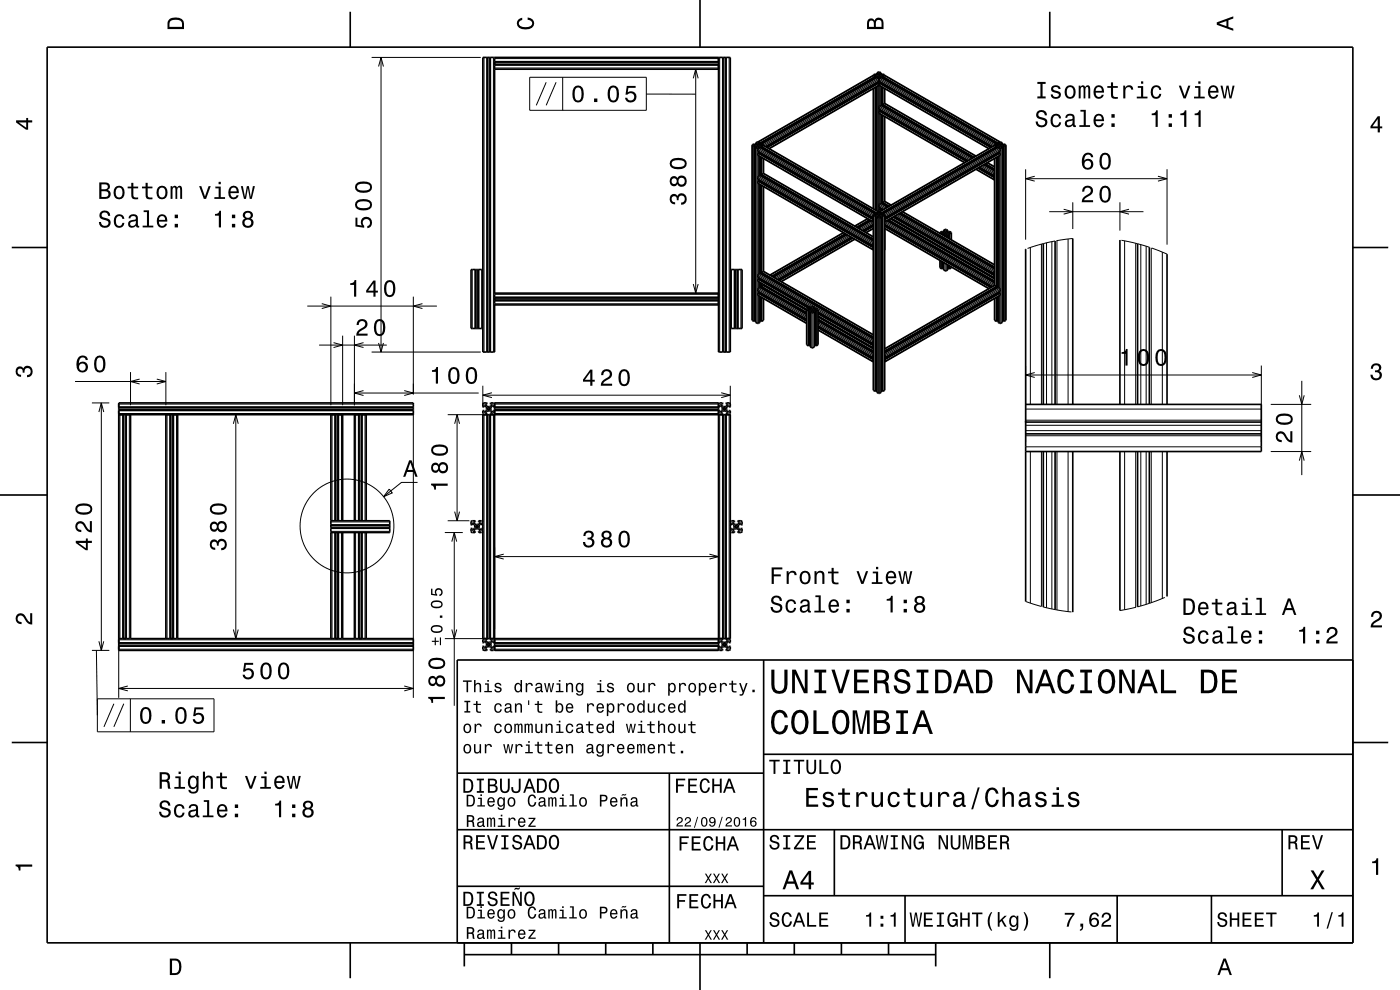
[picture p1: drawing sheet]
<svg xmlns="http://www.w3.org/2000/svg" width="297mm" height="210mm" viewBox="0 0 297 210" stroke-linecap="round" stroke-linejoin="round" font-family="sans-serif">
<g fill="none" stroke="#000" stroke-width=".21">
<path d="M78.8 12.2h23.2M80.3 14.1l.5-1.9 .5 1.9M80.8 12.2v62.5M102.7 12.2v62.5M103.3 12.2v62.5M103.5 12.2v62.5M103.8 12.2v62.5M104.1 12.2v62.5M104.7 12.2v62.5M104.9 12.4h47.5M104.9 13h47.5M104.9 13.3h47.5"/>
<path d="M104.9 13.6h47.5M104.9 13.8h47.5M104.9 14.4h47.5M112.4 16.4h24.7v7h-24.7zM115.9 17.4l-2.1 4.9M118 17.4l-2.1 4.9M119.4 16.4v7M137.1 20h10.5M147.1 16.6l.5-1.9 .5 1.9M147.6 14.7v47.5M152.7 12.2v62.5M153.3 12.2v62.5"/>
<path d="M153.5 12.2v62.5M153.8 12.2v62.5M154.1 12.2v62.5M154.7 12.2v62.5M185.3 18.8v25.5M185.3 16l-24.4 14.1M185.6 16.4v.2l-24.4 14.1M185.6 18.6v25.9M185.6 16.2l-24.4 14.1M185.6 15.8v.1M185.7 16.3l-24.5 14.1M185.7 16v.1"/>
<path d="M185.7 16.2v.4M185.7 18.5v26M185.8 15.7v.2M185.8 16.2v.4M185.8 18.5v26.1M186 16v.5M186 18.4v26.3M186 15.5v.4M186 18.3v26.4M186 16.4l-24.4 14.1M186.1 15.5v.4M186.1 17.5l-23.6 13.6"/>
<path d="M186.2 16v.4M186.3 15.5v.3M186.3 16.1v.4M186.3 17.3v.3M186.3 18.2v26.7M186.3 16.6l-24.4 14.1M186.4 17.6l-23.7 13.6M186.5 17.6l23.7 13.7M186.6 17.3v.3l23.7 13.6M186.6 18.2v4.4l19.4 11.1M186.6 16.6l24.4 14.1M186.6 16.1v.4"/>
<path d="M186.7 15.5v.3M186.8 16v.4M186.8 15.5l.1 .4M186.8 17.5l23.7 13.6M186.9 15.5v.4M186.9 18.3v4.1l19.4 11.2M186.9 16.4l24.4 14.1M187 16v.5M187 18.4v4M187.2 15.7v.2M187.2 16.2v.4M187.2 18.5v4"/>
<path d="M187.3 16v.1M187.3 16.3l24.4 14.1M187.3 15.8v.1M187.3 16.4v.2l24.4 14.1M187.3 18.6v3.5l19.4 11.2M187.3 16.2l24.5 14.1M187.6 18.8v3.2l19.4 11.1M187.6 16l24.5 14.1M159.6 30.9v37.1M159.9 31v37.2M159.9 30.7h.1M160 30.8v.1"/>
<path d="M160 31v37.2M160.1 30.6v.1M160.1 31v37.1M160.3 30.8v37.2M160.3 30.4v.3M160.3 31.3v37.1M160.4 30.4v.3M160.5 30.9v.3M160.6 30.3v.3M160.6 31v.3M160.6 31.5v37.1M160.8 32.5l24.4 14.1"/>
<path d="M160.8 32l24.4 14.1M160.8 31.7l24.4 14.1M160.8 32.9l24.4 14.1M160.8 38.5l24.4 14.1M160.8 38l24.4 14.1M160.8 37.6l24.4 14.1M160.8 38.8l24.4 14.1M160.9 32.4l24.3 14.1-24.4-14.1M160.9 38.3l24.3 14.2-24.4-14.1M160.9 32.1v.3M160.9 33v4.4l24.4 14.1M160.9 38.1v.3"/>
<path d="M160.9 38.9v19.3l24.4 14.1M160.9 31.5l24.4 14.1M160.9 31v.3M161 30.3v.3M161.1 30.9v.3M161.1 30.4v.3M161.1 32.3l24.2 14M161.1 38.3l24.2 13.9M161.2 30.4v.3M161.2 33.2v4l24.1 13.9M161.2 39.1v18.9l24.1 13.9M161.2 31.3l24.4 14.1"/>
<path d="M161.3 30.8v.5M161.3 33.2v4M161.3 39.2v18.8M161.5 30.6v.1M161.5 31v.5M161.5 33.3v4.1M161.5 39.3v18.9M161.6 30.8v.1M161.6 31.2l24.4 14.1M161.6 31.1l24.4 14.1M161.6 37.1l23.7 13.7M161.6 30.7h.1"/>
<path d="M161.6 31.2v.2l24.4 14.1M161.6 33.4v3.6l23.7 13.6M161.6 37.2v.2l23.7 13.6M161.6 39.4v18.4l23.7 13.6M161.6 31l24.4 14.1M161.9 33.6v3.2l23.4 13.5M161.9 39.5v18.1l23.4 13.5M161.9 30.9l24.4 14.1M162.1 30.9l24.4-14.1 24.3 14.1M162.4 31.1l24.1-13.9 24 13.9M162.8 31.3l23.7-13.6 23.6 13.6M163.1 31.5l23.4-13.5 23.3 13.5"/>
<path d="M186.5 23.6l18.5 10.7M186.5 23.1l18.9 11M186.5 22.8l19.2 11.1M186.5 24l18.2 10.5M186.5 23.5l18.6 10.7M186.6 23.2v.3l18.5 10.7M186.6 24.1v19.2l1.4 .8M186.8 23.4l18.5 10.7M186.9 24.3v18.9l1.4 .7M187 24.3v18.9M187.2 24.4v18.9M187.2 24.5v18.8"/>
<path d="M187.3 22.3l19.2 11.1M187.3 22.2l19.3 11.2M187.3 22.3v.2l19 11M187.3 24.5v18.4l1.4 .8M187.6 24.7v18l1.4 .8M207.1 35.9l3.8 2.2M207.4 35.7l3.5 2M207.5 35.6l3.5 2M207.8 35.5l3.2 1.9M207.8 35.5l3.1 1.7M208.1 35.3l2.8 1.6M208.4 35.1l2.6 1.5"/>
<path d="M208.7 35l2.3 1.3M208.8 34.9l2.2 1.3M209 34.8l2 1.2M209 34.8l2 1.1M209.1 34.7l1.9 1.1M209.4 34.5l1.6 .9M211 33.6v27l-23.3 13.4M211 30.9l-24.4 14.1M211.3 31.2v.2l-24.4 14.1M211.3 33.4v27.3l-23.6 13.7M211.3 31l-24.4 14.1M211.3 30.7h.1"/>
<path d="M211.4 31.2l-24.4 14.1M211.4 31.1l-24.4 14.1M211.4 30.8v.1M211.5 30.6v.1M211.5 31l-.1 .5M211.5 33.3l-.1 27.8M211.7 30.8v.5M211.7 33.2v27.8M211.8 30.4v.3M211.8 33.2v27.8l-24.1 13.9M211.8 31.3l-24.5 14.1M211.8 32.3l-24.1 14"/>
<path d="M211.9 30.9v.3M212 30.3v.3M212 31v.3M212.1 32.1v.3M212.1 33v28.2l-24.4 14M212.1 31.5l-24.5 14.1M212.1 32.4l-24.4 14.1 24.4-14.1M212.2 32.9l-24.4 14.1M212.2 32.5l-24.4 14.1M212.2 32l-24.4 14.1M212.2 31.7l-24.4 14.1M212.3 31.5v37.1"/>
<path d="M212.4 31v.3M212.4 30.3v.3M212.5 30.9v.3M212.5 30.4v.3M212.6 30.4v.3M212.6 31.3v37.1M212.7 30.8v37.2M212.9 30.6v.1M212.9 31v37.1M212.9 31v37.2M213 30.8v.1M213 30.7h.1"/>
<path d="M213 31v37.2M213.3 30.9v37.1M217.6 35.9v14.9M217.6 37.9h30M219.5 37.4l-1.9 .5 1.9 .5M245.6 37.4l2 .5-2 .5M247.6 35.9v16M100.2 57.2v12.5M100.8 57.2v12.5M101 57.2v12.5M101.3 57.2v12.5M101.6 57.2v12.5"/>
<path d="M102.2 57.2v12.5M155.2 57.2v12.5M155.8 57.2v12.5M156 57.2v12.5M156.3 57.2v12.5M156.6 57.2v12.5M157.2 57.2v12.5M160.8 59.2l10.7 6.2M160.8 58.8l11.1 6.4M160.8 58.4l11.4 6.6M160.8 59.6l10.4 6M160.8 59.2l11.1 6.3"/>
<path d="M160.9 59.1l11 6.4M160.9 58.9v.2M160.9 59.7v1.5l10.2 5.9M161.1 59l10.8 6.3v.3M161.2 59.9v1.1l9.9 5.7M161.3 59.9v1.1M161.6 57.9l23.7 13.7M161.6 57.9l23.7 13.6M161.6 57.9v.3l23.7 13.6M179 49.4l-15.6 9M179.3 49.6l-15.6 9M179.4 49.6l-15.6 9"/>
<path d="M179.6 49.8l-15.6 9M179.7 49.8l-15.6 9M180 50l-15.6 9M180.3 50.1l-15.6 9M180.6 50.3l-15.6 9M180.8 50.5l-15.5 9M180.9 50.5l-15.6 9M181 50.5l-15.6 9M181.3 50.7l-15.6 9M184.1 46.4l-2.7 1.6M184.4 46.6l-2.7 1.6M184.5 46.6l-2.7 1.6"/>
<path d="M184.6 46.7l-2.8 1.5M184.8 46.8l-2.8 1.6M184.8 46.8l-2.7 1.6M185.1 47l-2.7 1.6M185.3 47.6l-2.3 1.3M185.3 48.4l-1.6 .9M185.3 48.1l-1.9 1M185.3 47.9l-2 1.2M185.3 47.7l-2.3 1.2M185.3 47.2l-2.6 1.5M185.3 45.7v37.1M185.6 45.9v37.1"/>
<path d="M185.6 45.5v.1M185.7 45.7v.1M185.7 45.9v37.1M185.8 45.4v.2M185.8 45.9v37.1M186 45.7v37.1M186 45.2v.4M186 46.1v37.1M186.1 45.2v.4M186.2 45.7v.4M186.3 45.2v.3M186.3 45.8v.3"/>
<path d="M186.3 46.3v37.1M186.5 44.4l.5 .3M186.5 43.9l.9 .5M186.5 43.6l1.2 .7M186.5 44.7l.2 .2M186.5 44.3l.6 .3M186.6 44v.3l.5 .3M186.6 44.9h.1M186.6 46.3v37.1M186.6 45.8v.3M186.7 45.2v.3M186.8 45.7v.4"/>
<path d="M186.8 45.2l.1 .4M186.8 44.2l.5 .3M186.9 45.2v.4M186.9 46.1v37.1M187 45.7v37.1M187.2 45.4v.2M187.2 45.9v37.1M187.3 45.7v.1M187.3 43.1l1.2 .7M187.3 43l1.3 .8M187.3 45.5v.1M187.3 43.1v.2l1 .6"/>
<path d="M187.3 45.9v37.1M187.6 45.7v37.1M187.7 48.1l22.4 12.9M187.7 47.9l22.5 13.1M187.7 47.9l22.6 13M187.7 47.6l22.8 13.2M187.7 48.4l22.1 12.8M187.7 47.7l22.8 13.1M187.7 47.2l23.1 13.4M187.8 47l23.2 13.4M188.1 46.8l22.9 13.2M188.2 46.8l22.8 13.2"/>
<path d="M188.4 46.7l22.6 13M188.4 46.6l22.6 13.1M188.5 46.6l22.5 12.9M188.8 46.4l22.2 12.8M189.1 46.3l21.8 12.6M189.4 46.1l21.5 12.4M189.6 46l21.4 12.4-21.5-12.4M189.8 45.9l21.2 12.2M189.8 45.8l21.1 12.2M190.1 45.7l20.8 12M190.4 45.5l20.6 11.9M190.7 45.3l20.3 11.8"/>
<path d="M190.8 45.3l20.2 11.7M191.1 45.1l19.9 11.5M191.4 44.9l19.6 11.3M199.5 49.4v.1M199.5 52.3v.2M199.5 55.3v1.5M199.8 49.6v.1M199.8 52.5v.2M199.8 55.4v1.6M199.8 49.2v.1M199.8 49.4v.1M199.9 52.5v.2"/>
<path d="M199.9 55.5v1.5M199.9 49.1v.2M199.9 49.6v.2M200.1 49.4v.5M200.1 52.7v.2M200.1 55.7v1.1M200.2 48.9v.4M200.2 49.8v.1M200.2 52.7v.2M200.2 55.7v1.6M200.3 48.9v.4M200.3 49.4v.4"/>
<path d="M200.4 48.9v.3M200.5 49.5v.4M200.5 50v.1M200.5 52.9v.2M200.5 55.9v1.5M200.7 50v.3M200.7 53.1v.1M200.7 56v1.4M200.8 49.5v.4M200.8 48.9v.3M200.9 49.4v.4M201 48.9v.4"/>
<path d="M201 49.8v.6M201 53.2v.2M201 56.2v1.1M201.1 49.4v1.1M201.1 53.3v.1M201.1 56.2v.6M201.3 49.1v.2M201.3 49.6v1M201.3 53.4v.2M201.3 56.4v.6M201.4 49.6v1M201.4 53.4v.2"/>
<path d="M201.4 56.4v.6M201.4 49.4v.1M201.5 49.2v.1M201.5 49.6v1.1M201.5 53.5v.1M201.5 56.4v.6M201.8 49.4v1.4M201.8 53.6v.2M201.8 56.6v.2M211 56.7l-20-11.5 20 11.5M217.7 52.8h-.1M218.6 52.5v33.3"/>
<path d="M220.9 51.8v34M222 51.5v34.3M222.6 44.9h20M223.1 51.3v34.5M223.8 51.1l-3.2 .8-2.6 .8M224.2 51v34.8M225.6 44.4l2 .5-2 .5M226.6 50.7v35.1M227.6 50.6l-3.5 .5M227.6 42.9v5.7M237.6 42.9v6M237.6 50.9h.1"/>
<path d="M237.9 51l2.9 .6 3 .9M238.6 51.1v34.7M239.5 44.4l-1.9 .5 1.9 .5M240.9 51.6v34.2M242 51.9v33.9M243.1 52.2v33.6M244.2 52.6v33.2M244.3 52.6l3.3 1.3M246.6 53.5v32.3M27.7 78.9v7.1M35.2 78.9v7.1M65.2 64.9h27.5"/>
<path d="M67.7 73.2h14.4M68.3 64.4l1.9 .5-1.9 .5M70.2 62.9v23.1M70.8 72.7l1.9 .5-1.9 .5M72.7 71.2v14.8M75.2 71.2v14.8M77.1 72.7l-1.9 .5 1.9 .5M78.8 74.7h23.2M80.3 72.7l.5 2 .5-2M87.7 62.9v20.8M89.6 64.4l-1.9 .5 1.9 .5M104.9 62.4h47.5"/>
<path d="M104.9 63h47.5M104.9 63.3h47.5M104.9 63.6h47.5M104.9 63.8h47.5M104.9 64.4h47.5M147.1 60.2l.5 2 .5-2M160.8 62.2l10.3 6M160.8 61.7l10.3 6M160.8 61.4l10.3 6M160.8 62.6l10.3 5.9M160.8 62.1l10.3 6M160.9 62.1l10.2 5.9"/>
<path d="M160.9 61.8v.3M160.9 62.7v5.9M161.1 62l10 5.8M161.2 62.9v5.5M161.3 62.9v5.1M161.5 60.1v1M161.5 63v5.2M161.6 60.8l9.5 5.5M161.6 60.9l9.5 5.5M161.6 60.1v.6l9.5 5.5M161.6 60.9v.2l9.5 5.5M161.6 63.1v5.1"/>
<path d="M161.9 60.3v.3l9.2 5.3M161.9 63.3v4.7M162 60.4h.1M162.3 60.5l-.2 .1M162.6 60.7l-.2 .1M162.6 60.7l-.1 .1M162.8 60.9h-.1M162.9 60.9l-.2 .1M163 60.9l-.2 .1M163.3 61.1l-.2 .1M171.2 65.8v7.4M171.5 65.9v7.5"/>
<path d="M171.5 65.6h.1M171.5 65.7v.1M171.6 65.9v7.5M171.6 65.6v-.1l.2 .1M171.6 65.9v7.4M171.8 65.7v7.5M171.9 66.2v7.4M171.9 65.3v.3M172 65.3v.3M172 65.8v.3M172.1 65.2v.3M172.2 65.9v.3"/>
<path d="M172.2 66.4v7.4M172.5 66.4v7.4M172.5 65.9v.3M172.5 65.2v.3M172.6 65.8v.3M172.7 65.3v.3M172.8 65.2v.4M172.8 66.2v7.4M172.8 65.3l.2 .3M172.8 65.7v7.5M173 65.9v7.4M173.1 65.9v7.5"/>
<path d="M173.1 65.7v.1M173.2 65.6h.1M173.2 65.9v7.5M173.5 65.8v7.4M173.5 69.6l11.7 6.7M173.5 69.4l11.7 6.8-11.7-6.7M173.5 69.2l11.8 6.8M173.5 69.1l11.7 6.7M173.5 68.8l11.7 6.7M173.5 68.5l11.8 6.7M173.5 68.1l11.8 6.8M173.5 68l11.8 6.8"/>
<path d="M173.5 67.7l11.8 6.9M173.5 67.6l11.8 6.8M173.5 67.3l11.8 6.7M173.5 69.9l11.7 6.8M173.5 66.6l11.7 6.7M173.5 66.5l11.8 6.7M173.5 66.2l11.8 6.8M173.5 66.1l11.7 6.8M173.5 65.8l11.7 6.7M173.5 67l11.7 6.7M211 63.3v4.7M211.3 60.9v.2l-23.6 13.7"/>
<path d="M211.3 63.1v5.1M211.4 60.8l-23.7 13.7M211.4 60.9l-23.7 13.7M211.5 63l-.1 5.2M211.7 62.9v5.1M211.8 62.9v5.5M211.8 62l-24.1 14M212.1 61.8v.3M212.1 62.7v5.9M212.1 62.1l-24.4 14.1 24.4-14.1M212.2 61.4l-24.4 14.1M212.2 61.7l-24.4 14.1"/>
<path d="M212.2 62.2l-24.4 14.1M212.2 62.6l-24.4 14.1M217.6 77.5v16.3M217.6 79.5h50M219.5 79l-1.9 .5 1.9 .6M265.6 79l2 .5-2 .6M267.6 77.5v16.3M15.9 80.9h19.3M19.5 85.5h3.7M21 87.4l.5-1.9 .5 1.9M21.5 85.5v52.5M25.2 87.5v60.5"/>
<path d="M25.2 85.7h62.5M25.2 86.3h62.5M25.2 86.6h62.5M25.2 86.9h62.5M25.2 87.1h62.5M25.2 87.7h62.5M25.4 88v47.5M26 88v47.5M26.3 88v47.5M26.6 88v47.5M26.8 88v47.5M27.4 88v47.5"/>
<path d="M29.6 80.4l-1.9 .5 1.9 .5M33.3 80.4l1.9 .5-1.9 .5M35.4 88v47.5M36 88v47.5M36.3 88v47.5M36.6 88v47.5M36.9 88v47.5M37.4 88v47.5M49.5 89.9l.5-1.9 .5 1.9M50 88v47.5M70.4 88v22.5M71 88v22.5"/>
<path d="M71.3 88v22.5M71.6 88v22.5M71.9 88v22.5M72.4 88v22.5M75.2 83.4h26.3M75.4 88v22.5M76 88v22.5M76.3 88v22.5M76.6 88v22.5M76.8 88v22.5M77.1 82.9l-1.9 .5 1.9 .5M77.4 88v22.5"/>
<path d="M85.8 82.9l1.9 .5-1.9 .5M87.7 87.5v60.5M95 88h7.9M96.5 89.9l.5-1.9 .5 1.9M97 88v22.5M102.4 81.8v4.2M102.4 83.8h52.5M102.7 88v47.5M103.3 88v47.5M103.5 88v47.5M103.8 88v47.5M104.1 88v47.5"/>
<path d="M104.4 83.3l-2 .5 2 .5M104.7 88v47.5M104.9 85.7h47.5M104.9 86.3h47.5M104.9 86.6h47.5M104.9 86.9h47.5M104.9 87.1h47.5M104.9 87.7h47.5M152.7 88v47.5M153 83.3l1.9 .5-1.9 .5M153.3 88v47.5M153.5 88v47.5"/>
<path d="M153.8 88v47.5M154.1 88v47.5M154.7 88v47.5M154.9 81.8v4.2M217.6 94.8h50M217.6 92.4h50M217.6 91.3h50M217.6 90.2h50M217.6 89.1h50M217.6 86.8h50M218.6 95.8v32.1M220.9 95.8v32.8"/>
<path d="M222 95.8v33.1M223.1 95.8v33.4M224.2 95.8v33.6M226.6 95.8v33.9M238.6 95.8v33.5M240.9 95.8v33M242 95.8v32.7M243.1 95.8v32.4M244.2 95.8v32M246.6 95.8v31.2M269.6 95.8h8.6M269.6 85.8h8.6"/>
<path d="M275.6 83.8l.6 2 .5-2M275.6 97.7l.6-1.9 .5 1.9M276.2 80.8v20M70.2 112.7h12.5M70.2 112.1h12.5M70.2 111.9h12.5M70.2 111.6h12.5M70.2 111.3h12.5M70.2 110.7h12.5M70.4 113v22.5M71 113v22.5M71.3 113v22.5"/>
<path d="M71.6 113v22.5M71.9 113v22.5M72.4 113v22.5M75.4 113v22.5M76 113v22.5M76.3 113v22.5M76.6 113v22.5M76.8 113v22.5M77.4 113v22.5M82.6 103.7l.6 .9-1.8 .8zM88.6 102.3h-3.4l-3.8 3.1M94.4 113h3.8"/>
<path d="M95 110.5h4.6M95.8 114.9l.6-1.9 .5 1.9M96.4 113v36.7M96.5 108.5l.5 2 .5-2M104.9 116.1v17.4M104.9 118.1h47.5M106.9 117.5l-2 .6 2 .5M150.5 117.5l1.9 .6-1.9 .5M152.4 116.1v17.4M19.5 138h3.7M20.5 138l.2 13.7M21 136l.5 2 .5-2"/>
<path d="M25.2 135.7h62.5M25.2 136.3h62.5M25.2 136.6h62.5M25.2 136.9h62.5M25.2 137.1h62.5M25.2 137.7h62.5M49.5 133.5l.5 2 .5-2M94.4 135.5h8.5M95.8 133.5l.6 2 .5-2M104.9 135.7h47.5M104.9 136.3h47.5M104.9 136.6h47.5"/>
<path d="M104.9 136.9h47.5M104.9 137.1h47.5M104.9 137.7h47.5M217.6 127.6l3.3 1M221.2 128.7l3.1 .7 3 .4M227.6 129.8h.1M241 128.8l-3.4 .7M241.3 128.7h.1M247.1 126.7l-2.8 1.1-3 .9M247.6 126.5h.1M20.7 148.2h24.7v7h-24.7zM24.2 149.3l-2.1 4.9"/>
<path d="M25.2 146h62.5M26.3 149.3l-2.1 4.9M27.1 145.5l-1.9 .5 1.9 .6M27.7 148.2v7M85.8 145.5l1.9 .5-1.9 .6"/>
<circle cx="73.6" cy="111.6" r="9.9"/>
</g>
<g fill="none" stroke="#000" stroke-width=".35">
<path d="M10 10h277v190h-277zM74.3 2.5v7.5M103.4 12.2v62.5M104 12.2v62.5M104.9 12.2v62.5h-2.5v-62.5h52.5v62.5h-2.5v-62.5M104.9 13.1h47.5M104.9 13.7h47.5M104.9 14.7h47.5M148.5 0v10M153.4 12.2v62.5M154 12.2v62.5M185.3 15.9v.1"/>
<path d="M185.3 18.8v25.5M185.3 16l.3 .2M185.3 16l-24.5 14.1M185.5 16.4l.1 .2M185.6 16.2l.1 .1M185.7 16.4l-24.5 14.1M185.7 16.3v.1M185.8 16.2l-.2-.2h.6l.2 .2v.2h-.4M185.8 16.2h-.2M185.8 15.7l-.5 .2M185.8 16.2h.1M185.8 15.7h.1"/>
<path d="M185.8 15.7v.2M185.8 16.2v.4M185.8 18.5v26.1M186 15.5l.4-.2 .5 .2M186 15.5l.3-.1 .1 .3-.4 .2h-.4l.2-.2M186 16.4h.1M186 15.5v.4M186 18.3v26.4M186 16.4l.3 .2M186 16.4l-24.4 14.1M186.1 17.4v.1M186.1 17.5l.1 .1"/>
<path d="M186.3 16.6h.3M186.3 15.9h.4l-.4 .1zM186.3 16.6l.2 .2M186.4 17.6h.1M186.4 17.6l-23.7 13.6M186.4 17.6l.1 .1M186.5 17.2l-24.1 13.9M186.5 18l-23.3 13.5M186.5 16.8v.4M186.5 17.7v.3M186.5 18l23.3 13.5M186.5 17.2l24 13.9"/>
<path d="M186.6 17.6l-.1 .1M186.6 17.6h.1M186.6 17.6l23.7 13.6M186.6 16.6l-.1 .2M186.8 15.5h-.2v.2l.4 .2M186.8 16.4h.1M186.8 15.5h.1M186.8 17.5l-.1 .1M186.8 17.4v.1M186.9 16.4h.1M186.9 16.4l-.3 .2M186.9 15.5h.1"/>
<path d="M186.9 15.5v.4M186.9 18.3v4.1M186.9 16.4l24.5 14.1M187.2 15.7v.2M187.2 16.2v.4M187.2 18.5v4M187.2 16.2l.1-.2-.7 .1v.3h.2M187.2 16.2h.1M187.2 15.7l.5 .2M187.2 15.7h.1M187.2 15.7l.1 .2h-.3M187.3 16.3v.1"/>
<path d="M187.3 16.4l24.4 14.1M187.3 16.2v.1M187.4 16.4l-.1 .2M187.6 16l-.3 .2M187.6 16l24.5 14.1M187.7 15.9v.1M187.7 18.8v3.1M187.7 15.9l-.1 .1M222.7 2.5v7.5M159.6 30.8v37.1l.3 .3 .2-.1v-37.1M159.6 30.8l.5 .2M160.1 31l-.2-.1 .4-.1 .4 .3v.2l-.4-.1"/>
<path d="M160.1 30.6l-.5 .2M160.1 30.6h.1M160.1 31h.1M160.1 30.6v.1M160.3 31.3v37.1l.5 .2 .4-.2v-5.5M160.3 31.3l.6 .2M160.3 30.3v.1M160.3 30.3v.4M160.3 30.4l.3-.1 .1 .2-.2 .2h-.6l.2-.1M160.3 31.2v.1M160.6 30.7l.4 .1-.3 .1zM160.9 32.4l-.1 .6 24.4 14.1"/>
<path d="M160.9 38.3l-.1 .6 24.4 14.1M160.9 38.3h.1M160.9 32.4h.1M160.9 32.4l24.4 14.1M160.9 38.3l24.4 14.1M160.9 31.5l-.1 .6 24.4 14.1M161.1 30.4l-.2-.1v.3l.7 .1-.1-.1M161.1 31.2h.1M161.1 30.4h.1M161.1 32.3l-.1 .2M161.1 38.3l-.1 .1M161.1 32.3h.1"/>
<path d="M161.1 38.2v.1M161.1 31.2l.1 .1M161.2 30.3l-.5-.2-.4 .2M161.2 30.3h.1M161.2 31.3l-.3 .2M161.2 30.3v.1M161.2 31.3h.1M161.2 30.3l-.1 .1M161.2 30.3v.4M161.2 33.2v4M161.2 39.1v18.9M161.2 30.7h.1"/>
<path d="M161.2 30.4v.1M161.2 37.2l-.4 .4v.4l24.4 14.1M161.2 31.3l24.4 14.1M161.2 37.2l24.1 13.9M161.5 31l.1-.1-.7 .1-.1 .2h.3M161.5 31h.1M161.5 30.6v.1M161.5 31v.4M161.5 33.3v4.1M161.5 39.3v18.8M161.5 30.6h.1M161.5 30.5h.1"/>
<path d="M161.5 30.5v.1M161.6 31.2h.1M161.6 37.1l.4-.3 23.3 13.4M161.6 37.1h.1M161.6 31.2l24.4 14.1M161.6 37.1l23.7 13.7M161.6 30.5l.3 .2M161.6 31v.2M161.7 31.3l-.1 .2M161.7 37.2l-.1 .2M161.9 30.9l-.3 .1M161.9 30.7l.1 .1"/>
<path d="M161.9 30.7l.1 .2M162 30.8l-.1 .1M162 30.8v.1M162 33.6v3.2M162 39.6v18M162 30.9h-.1M162 30.9l24.4 14M186.6 23.5l-.1 .5 18.1 10.5M186.6 23.5h.1M186.6 23.5l18.5 10.7M186.8 23.4l-.1 .2M186.8 23.4h.1"/>
<path d="M186.9 24.3v18.9M186.9 22.4l-.4 .3v.5l18.9 10.9M186.9 22.4l19.4 11.1M187.2 24.4v18.9M187.3 22.3l.4-.3 19.3 11.1M187.3 22.3h.1M187.3 22.3l19.2 11.1M187.4 22.4l-.1 .2M187.7 24.7v18M207 35.9l3.9 2.3M207.6 35.6l3.4 2-.1 .6M207.8 35.5l3.1 1.8"/>
<path d="M208.7 34.9l2.3 1.4M209 34.8l2 1.2M209.5 34.5l1.5 .9M210.9 30.9h.1M210.9 30.9l-24.4 14M210.9 38.2h.1M211 30.8v.1M211 33.6v26.9M211 37.2l-.1 .1M211 36.7l-.1 .6M211 30.7v.1M211 30.9l.3 .1"/>
<path d="M211 30.7l-.1 .2M211.2 31.3l.2 .2M211.3 31h.1M211.3 30.5h.1M211.3 30.5l-.3 .2M211.3 31l.1 .2M211.4 31.2l-24.4 14.1M211.4 31.2h.1M211.4 30.5l.1 .1M211.5 31h-.1M211.5 30.6h.1M211.5 31l-.2-.1 .7 .1 .1 .3-.3-.1"/>
<path d="M211.5 31h.1M211.5 30.6v.1M211.5 31v.4M211.5 33.3v27.8M211.7 31.3h.1M211.7 31.3l-24.4 14.1M211.7 30.3l.1 .1M211.7 30.3v.4M211.7 33.2v27.8M211.7 30.7h.1M211.7 30.4v.1M211.8 30.3l.3-.2 .5 .2"/>
<path d="M211.8 31.3l.3 .2M211.8 30.3h-.1M211.8 30.3l-.1 .1M211.8 31.2h.1M211.8 30.4h.1M211.8 31.2l-.1 .1M211.8 32.3h.1M211.8 32.3l.1 .2M211.8 30.4l.3-.1-.1 .3-.7 .1 .2-.1M212.1 31.5l.1 .6-24.5 14.1M212.1 30.7l.3 .1-.3 .1zM212.1 32.4h.1"/>
<path d="M212.1 32.4l-24.4 14.1M212.1 32.4v.6l-24.4 14.1M212.6 30.4l-.3-.1v.2l.2 .2h.6l-.2-.1M212.6 31.2v.1M212.6 31.3v37.1l-.3 .2-.6-.2v-5.5M212.6 31.3l-.5 .2M212.6 30.3v.1M212.6 30.3v.4M212.9 31l.2-.1-.4-.1-.4 .3v.2l.3-.1M212.9 30.6l.5 .2M212.9 31h.1M212.9 30.6h.1"/>
<path d="M212.9 30.6v.1M213.4 30.8v37.1l-.4 .3-.1-.1v-37.1M213.4 30.8l-.5 .2M2.5 52.5h7.5M100.9 57.2v12.5M101.5 57.2v12.5M102.4 57.2h-2.5v12.5h2.5M154.9 57.2h2.5v12.5h-2.5M155.9 57.2v12.5M156.5 57.2v12.5M160.9 59.1l-.1 .6 10.3 5.9M160.9 59.1h.1"/>
<path d="M160.9 59.1l11 6.4M161.1 59l-.1 .2M161.2 59.9v1.1M161.2 58l-.4 .3v.5l11.1 6.4M161.2 58l24.1 13.9M161.6 57.9l.4-.3 23.3 13.4M161.6 57.9h.1M161.6 57.9l23.7 13.7M161.7 58l-.1 .2M178.9 49.4l-15.6 8.9M179.4 49.6l-15.6 9M179.7 49.8l-15.6 9"/>
<path d="M180.6 50.3l-15.6 9M180.8 50.5l-15.6 8.9M181.3 50.7l-15.5 9M184.1 46.4l-2.8 1.6M184.6 46.7l-2.8 1.5M184.8 46.8l-2.7 1.6M185.2 47.1h.1M185.2 53h.1M185.2 46.5v.6M185.2 52.5v.5M185.2 52.1h.1M185.3 45.6v37.2l.3 .2h.2v-37.1"/>
<path d="M185.3 45.6l.5 .3M185.3 46.5h-.1M185.3 46.2h-.1M185.3 51.5l-.1 .6M185.3 48.5l-1.5 .9M185.3 47.9l-2.1 1.2M185.3 47.6l-2.3 1.3M185.3 52.5h-.1M185.3 52.1h-.1M185.3 45.6l-.1 .6M185.3 45.6h.1M185.6 45.4h.2"/>
<path d="M185.6 45.4l-.3 .2M185.8 45.4l-.2 .1 .4 .1M185.8 45.9l-.2-.2h.6l.2 .2v.2h-.4M185.8 45.4v.2M185.8 45.4h.1M185.8 45.9h.1M186 45.3h.1M186 46.1v37.1l.5 .2 .4-.2v-37.1M186 46.1l.5 .2 .4-.2M186 45.2v.4M186 45.2h.1M186 45.6h.1"/>
<path d="M186 45.2l.3-.1 .1 .2-.4 .3M186 45.1l.4-.1 .5 .1M186 45.1v.1M186 46.1h.1M186 45.1v.2M186.3 45.6h.4l-.3 .1zM186.6 44.3l-.1 .4 .1 .2M186.6 44.3h.1M186.6 44.3l.5 .3M186.8 45.2h-.2v.1l.4 .3M186.8 45.2h.1M186.8 46h.1"/>
<path d="M186.8 44.2l-.1 .2M186.9 46v.1M186.9 45.1v.1M186.9 45.1l.1 .1M186.9 45.2v.4M186.9 45.6h.1M186.9 45.2h.1M186.9 45.3h.1M186.9 43.2l-.4 .3v.4l.9 .6M186.9 43.2l1.4 .7M187.2 45.9l.1-.2-.7 .1v.3l.2-.1M187.2 45.4v.2"/>
<path d="M187.2 45.9h.1M187.2 45.4h.1M187.2 45.4l.1 .1-.3 .1M187.3 43.1l.4-.4 1.3 .8M187.3 43.1h.1M187.3 43.1l1.2 .7M187.3 45.4h-.1M187.3 45.4l.3 .2M187.4 43.2l-.1 .2M187.6 45.6l.1 .6M187.6 45.6h.1M187.7 45.6v37.2l-.4 .2h-.1v-37.1"/>
<path d="M187.7 45.6l-.5 .3M187.7 47.9l22.6 13M187.7 48.5l22.1 12.7M187.7 46.5h.1M187.7 46.2h.1M187.7 47.6l22.8 13.2M187.7 46.5v.6M187.7 47.1h.1M188.1 46.8l22.9 13.2M188.4 46.7l22.6 13M188.9 46.4l22.1 12.7M189 46.3l21.9 12.6"/>
<path d="M189.6 46l21.4 12.4M189.8 45.9l21.1 12.1M190.7 45.3l20.3 11.7M191 45.2l20 11.6M191.5 44.9l19.5 11.3M199.4 55.2v1.6l.5 .2M199.4 49.4l.5 .2M199.4 49.4v.1M199.4 52.3v.2M199.9 49.1l-.5 .3M199.9 49.1h.1M199.9 57h.1"/>
<path d="M199.9 49.6h.1M199.9 49.6l-.1-.2h.5l.2 .2v.2h-.3M199.9 55.5v1.5M199.9 56.8h.3M199.9 49.1v.2M199.9 49.6v.2M199.9 52.6v.1M200.2 55.7v1.5l.3 .2 .6-.2v-1M200.2 49.8l.5 .2 .4-.2M200.2 48.9l.3-.2 .6 .2M200.2 48.9h.3v.2l-.2 .2h-.5l.1-.2M200.2 48.9v.4"/>
<path d="M200.2 49.8v.1M200.2 52.7v.2M200.5 49.3l.3 .1h-.3zM201 48.9h-.3v.2l.2 .2h.6l-.2-.2M201 49.8h.1M201.1 56.8h.2M201.1 48.9h-.1M201.1 48.9v.4M201.1 49.8v.6M201.1 53.2v.2M201.3 56.3l.1 .7 .4-.2v-.2M201.3 49.1l.5 .3"/>
<path d="M201.3 49.1h.1M201.3 49.1v.2M201.3 49.6v1M201.3 53.4v.2M201.3 49.6l.2-.2h-.6l-.2 .2 .1 .3 .2-.1M201.3 49.6h.1M201.8 49.4l-.5 .2M201.8 49.4v1.5M201.8 53.7v.1M210.9 58h.1M210.9 58.9h.1M211 58.4l-.1 .5"/>
<path d="M211 58h-.1M211 57.5l-.1 .5M211 58.4h.1M211 58h.1M217.6 52.8v74.8M221.3 51.7v34.1M223.8 51.1v34.7M227.6 50.6v35.2M237.6 50.9v34.9M241.3 51.7v34.1M243.8 52.4v33.4M247.6 53.9v31.9"/>
<path d="M287 52.5h7.5M104.9 62.2h47.5M104.9 63.1h47.5M104.9 63.7h47.5M104.9 64.7h47.5M160.1 68h.2M160.9 62.1l-.1 .5 10.3 6M160.9 62.1h.1M160.9 62.1l10.2 5.9M161.1 62l-.1 .2M161.2 61l-.4 .3v.5l10.3 5.9M161.2 61l9.9 5.7"/>
<path d="M161.5 68h-.3M161.5 63v5.1M161.5 60.1v1M161.5 68.1v.1M161.6 60.9h.1M161.6 60.9l9.5 5.5M161.7 61l-.1 .2M162 63.3v4.6l-.5 .3M162 60.4v.1M162 60.5v.1M162 60.6l-.4 .3M162 60.6l9.1 5.2"/>
<path d="M162.6 60.7l-.2 .1M162.8 60.8l-.1 .1M163.3 61.1l-.1 .1M171.1 65.7v7.4l.4 .3 .1-.1v-7.4M171.1 65.7l.5 .2M171.6 65.9l-.1-.1h.5l.3 .2-.1 .2-.3-.1M171.6 65.5l-.5 .2M171.6 65.5h.1M171.6 65.9h.1M171.6 73.2h.3M171.6 65.5v.1M171.9 66.1v7.5l.5 .2 .4-.2v-7.5"/>
<path d="M171.9 66.1l.5 .3 .4-.3M171.9 65.2h.1M171.9 65.2v.4M171.9 65.2l.4-.2 .5 .2M171.9 65.2h.3l.1 .2-.3 .2h-.5l.1-.1M171.9 66.1h.1M172.2 65.6l.3 .1-.2 .1zM172.8 65.2h-.4l.1 .3 .7 .1-.2-.1M172.8 73.2h.2M172.8 65.2v.4M173 65.5v.1M173 65.9l.2-.1h-.6l-.2 .2 .1 .2 .3-.1"/>
<path d="M173 65.9h.1M173 65.5l.5 .2M173 65.5h.1M173.5 69.4l11.8 6.8M173.5 69.1l11.7 6.8M173.5 68.1l11.8 6.8M173.5 67.8l11.8 6.8M173.5 67.2l11.8 6.8M173.5 70l11.7 6.8M173.5 66.4l11.8 6.8M173.5 66.2l11.7 6.7M173.5 67l11.7 6.8"/>
<path d="M173.5 65.7v7.4l-.3 .3-.2-.1v-7.4M173.5 65.7l-.5 .2M185.2 75.8v.1M185.2 72.9h.1M185.2 76.8h.1M185.2 73.8h.1M185.2 73.3v.5M185.2 76.2v.6M185.2 75.9h.1M185.3 72.3l-.1 .6M185.3 75.3l-.1 .5M185.3 76.2h-.1"/>
<path d="M185.3 75.8l-.1 .1M185.3 73.2l-.1 .1M185.3 72.9h-.1M187.7 75.3l.1 .5M187.7 75.8v.1M187.7 76.2h.1M187.7 76.2v.6M187.7 75.9h.1M187.7 76.8h.1M187.8 75.8l-.1 .1M210.9 60.6l.5 .3M210.9 60.6l-23.2 13.4"/>
<path d="M211 63.3v4.6l.4 .3M211 60.5l-.1 .1M211.2 61l.2 .2M211.4 60.9l-23.7 13.7M211.4 60.9h.1M211.5 68.1l-.1 .1M211.5 68h.2M211.5 63v5.1M211.7 61l.4 .2 .1 .5M211.7 61l-24 13.9M211.8 62l.1 .2M212.1 62.1h.1"/>
<path d="M212.1 62.1l-24.4 14.1M212.1 62.1v.5l-24.4 14.2M212.2 61.8l-24.5 14.1M212.2 61.7v.1M212.9 68h-.3M25.2 88h62.5v-2.5h-62.5v52.5h62.5v-2.5h-62.5M25.2 87h62.5M25.2 86.4h62.5M26.1 88v47.5M26.8 88v47.5M27.7 88v47.5M35.2 88v47.5"/>
<path d="M36.1 88v47.5M36.7 88v47.5M37.7 88v47.5M70.2 88v47.5M71.1 88v22.5M71.8 88v22.5M72.7 88v22.5M75.2 88v22.5M76.1 88v22.5M76.8 88v22.5M77.7 88v22.5M102.4 88h52.5v47.5h-52.5z"/>
<path d="M103.3 88l.1-.2-.3-.1a.61 .61 0 0 1 .3-.5 .61 .61 0 0 1 .7 .1l.3 .3-.4 .2 .1 .2M103.4 88v47.5M103.5 86.5l.4 .1-.2 .4-.3-.3zM104 88v47.5M104.9 86.3l-.2 .1-.1-.4a.74 .74 0 0 0-.5 .7 .74 .74 0 0 0 .6 .7v-.3h.2M104.9 85.7l-.2-.2-.7 .1 .3 .1a.61 .61 0 0 1-.4 .6 .61 .61 0 0 1-.6-.2l-.3-.3 .3-.1v-.2l-.8 .1v.8l.2-.3a.61 .61 0 0 1 .5 .4 .61 .61 0 0 1-.1 .6l-.3 .3-.2-.4-.2 .1v.6l.3 .3M104.9 87.7l-.2 .3M104.9 85.5h47.5v52.5h-47.5zM104.9 87h47.5M104.9 86.4h47.5M152.4 85.7l.3-.2 .7 .1-.4 .2a.74 .74 0 0 0 .7 .5 .74 .74 0 0 0 .7-.6l-.4-.1 .8-.1v.9l-.2-.4a.74 .74 0 0 0-.5 .7 .74 .74 0 0 0 .6 .7l.1-.4 .1 .7-.2 .3M152.4 86.3l.2 .1 .1-.3a.61 .61 0 0 1 .5 .4 .61 .61 0 0 1-.1 .6l-.3 .3-.2-.4-.2 .1"/>
<path d="M152.4 87.7l.3 .3M153.3 88l.1-.2-.3-.1a.61 .61 0 0 1 .3-.5 .61 .61 0 0 1 .7 .1l.3 .3-.4 .1 .1 .3M153.4 88v47.5M153.5 86.5h.2l.2 .3-.4 .1zM154 88v47.5M185.8 82.8h.2M187 82.8h.2M187 82.8h-.1M217.6 85.8h50v10h-50M217.6 92h50M217.6 89.5h50M221.3 95.8v32.9"/>
<path d="M223.8 95.8v33.5M227.6 95.8v34M237.6 95.8v33.7M241.3 95.8v32.9M243.8 95.8v32.2M247.6 95.8v30.7M0 105h10M70.2 110.5h12.5v2.5h-12.5M70.2 111.4h12.5M70.2 112h12.5M71.1 113v22.5M71.8 113v22.5"/>
<path d="M72.7 113v22.5M75.2 113v22.5M76.1 113v22.5M76.8 113v22.5M77.7 113v22.5M101 111.5l.4 .1-.2 .4-.3-.3zM101.5 112.7v.1M102.4 111.3l-.2 .1-.1-.4a.74 .74 0 0 0-.5 .7 .74 .74 0 0 0 .6 .7v-.3h.2M102.4 110.7l-.2-.2-.7 .1 .3 .1a.61 .61 0 0 1-.4 .6 .61 .61 0 0 1-.6-.2l-.3-.3 .4-.1-.1-.2-.8 .1v.8l.2-.3a.61 .61 0 0 1 .5 .4 .61 .61 0 0 1-.1 .6l-.3 .3-.1-.3h-.3l.1 .8h.9l-.3-.2a.61 .61 0 0 1 .3-.5 .61 .61 0 0 1 .7 .1l.3 .3-.4 .1M102.4 112.7l-.2 .3h-.6l-.1-.2M154.9 110.7l.3-.2 .7 .1-.4 .2a.74 .74 0 0 0 .7 .5 .74 .74 0 0 0 .7-.6l-.4-.1 .8-.1v.9l-.2-.4a.74 .74 0 0 0-.5 .7 .74 .74 0 0 0 .6 .7l.1-.4 .1 .9-.8 .1-.1-.2M154.9 111.3l.2 .1 .1-.3a.61 .61 0 0 1 .5 .4 .61 .61 0 0 1-.1 .6l-.3 .3-.2-.4-.2 .1"/>
<path d="M154.9 112.7l.3 .3 .7-.1-.3-.2a.61 .61 0 0 1 .3-.5 .61 .61 0 0 1 .7 .1l.3 .3-.4 .1M155.9 111.6l.4-.1 .1 .4-.3 .1zM156.5 112.7v.1M287 105h10M25.2 137h62.5M25.2 136.4h62.5M102.7 135.5l-.3 .2 .1 .7 .2-.3a.61 .61 0 0 1 .5 .4 .61 .61 0 0 1-.1 .6l-.3 .3-.2-.4-.2 .1 .1 .8h.9l-.3-.2a.61 .61 0 0 1 .3-.5 .61 .61 0 0 1 .7 .1l.3 .3-.4 .2 .1 .2h.6l.2-.3M103.3 135.5l.1 .2-.4 .1a.74 .74 0 0 0 .7 .5 .74 .74 0 0 0 .7-.6h-.4M103.5 136.5l.4 .1-.2 .4-.3-.3zM104 135.7h.1M104.1 135.5l-.1 .2M104.7 135.5l.2 .2"/>
<path d="M104.9 136.3l-.2 .1-.1-.4a.74 .74 0 0 0-.5 .7 .74 .74 0 0 0 .6 .7v-.3h.2M104.9 137h47.5M104.9 136.4h47.5M152.4 136.3l.2 .1 .1-.3a.61 .61 0 0 1 .5 .4 .61 .61 0 0 1-.1 .6l-.3 .3-.1-.3M152.6 137l-.2 .1M152.6 137l.1 .1M152.7 135.5l-.3 .2M153.3 135.5l.1 .2-.4 .1a.74 .74 0 0 0 .7 .5 .74 .74 0 0 0 .7-.6h-.4M153.4 136.6l.4-.1 .1 .4-.3 .1zM154 135.7h.1M154.1 135.5l-.1 .2M154.7 135.5l.2 .2-.1 .7-.2-.4a.74 .74 0 0 0-.5 .7 .74 .74 0 0 0 .6 .7l.1-.4 .1 .9h-.9l.4-.3a.74 .74 0 0 0-.7-.4 .74 .74 0 0 0-.7 .5l.4 .2-.7 .1-.3-.3"/>
<path d="M162 140v60M287 140h-190v60M2.5 157.5h7.5M287 157.5h7.5M97 176h190M97 164h65M142 164v36M162 160h125M177 176v14M272 176v14M97 188h65M162 190h125"/>
<path d="M192 190v10M237 190v10M257 190v10M74.3 200v7.5M98.5 202.5h100M98.5 200v5M108.5 200v2.5M118.5 200v2.5M128.5 200v2.5M138.5 200v2.5M148.5 200v10M158.5 200v2.5"/>
<path d="M168.5 200v2.5M178.5 200v2.5M188.5 200v2.5M198.5 200v5M222.7 200v7.5"/>
</g>
<g fill="#000">
<path d="M36 4a2.18 2.18 0 0 0-.5 2.2h3.5v-1.2a1.43 1.43 0 0 0-1.7-1.3zM36.3 4.4a2.15 2.15 0 0 1 2.2 .3l.1 1h-2.6v-1z" fill-rule="evenodd"/>
<path d="M109.9 4.2l.9-.4v.4a.7 .7 0 0 0-.7 .5 .7 .7 0 0 0 .3 .8 1.7 1.7 0 0 0 2.5-.5 .9 .9 0 0 0-1-.8v-.5a1.24 1.24 0 0 1 1.4 1.1 1.24 1.24 0 0 1-1 1.4 2.22 2.22 0 0 1-2.5-.7l-.2-.5z" fill-rule="evenodd"/>
<path d="M121.7 18.6a2.67 2.67 0 0 0 .4 3 1.14 1.14 0 0 0 1.7-.9 2.31 2.31 0 0 0-.6-2.5l-.6-.1-.5 .1zM122.3 18.6h.7a2.37 2.37 0 0 1 0 2.7h-.7a2.37 2.37 0 0 1 0-2.7zM126 20.9v.7h.7v-.7zM129.2 18.6a2.67 2.67 0 0 0 .4 3 1.14 1.14 0 0 0 1.6-.9 2.31 2.31 0 0 0-.6-2.5l-.5-.1-.5 .1zM129.8 18.6h.6a2.37 2.37 0 0 1 0 2.7h-.6a2.38 2.38 0 0 1 0-2.7zM133 18.2l-.3 1.9h.4a.79 .79 0 0 1 1.2-.2 .79 .79 0 0 1 0 1.2 .79 .79 0 0 1-1.2-.1v-.3h-.5a1.21 1.21 0 0 0 1.5 1.1 1.21 1.21 0 0 0 .8-1.7 1.21 1.21 0 0 0-1.7-.5l.1-1h1.5v-.4z" fill-rule="evenodd"/>
<path d="M184.2 4.2l-.3 .7v1.3h3.5v-1.3a.98 .98 0 0 0-.7-1.1 .98 .98 0 0 0-1.2 .6 .84 .84 0 0 0-1.3-.2zM184.5 4.5a.54 .54 0 0 1 .6-.1 .54 .54 0 0 1 .3 .6v.7h-1zM185.9 4.4a.62 .62 0 0 1 .8-.1 .62 .62 0 0 1 .3 .6v.8h-1.2z" fill-rule="evenodd"/>
<path d="M258.1 4.7v.6l3.5 1.2v-.4l-1-.4v-1.4l1-.4v-.4zM258.6 5l1.6-.5v1z" fill-rule="evenodd"/>
<path d="M3.4 25.5v.5l2.1 1.5h.5v-1.5h.8v-.5h-.8v-.5h-.4v.5zM4 26h1.6v1.1z" fill-rule="evenodd"/>
<path d="M220.1 23.6a.97 .97 0 0 0-.3 1.1 .97 .97 0 0 0 1 .6 .77 .77 0 0 1 .9 .9 .84 .84 0 0 1-1 .4 .84 .84 0 0 1-.5-.8h-.5a1.21 1.21 0 0 0 1.5 1.3 1.21 1.21 0 0 0 .7-1.9l-1.2-.4a.58 .58 0 0 1-.4-.8 .58 .58 0 0 1 .9-.2l.2 .1 .3 .6h.4a1.17 1.17 0 0 0-.7-1.1 1.17 1.17 0 0 0-1.3 .2zM223.2 24.5a1.53 1.53 0 0 0 .8 2.5 1.06 1.06 0 0 0 1.1-1h-.4a.67 .67 0 0 1-.6 .6 .67 .67 0 0 1-.7-.6 1.12 1.12 0 0 1 .6-1.5 .6 .6 0 0 1 .7 .6h.4a1.09 1.09 0 0 0-.8-.9 1.09 1.09 0 0 0-1.1 .3zM226.3 24.4l-.3 .6h.4a.55 .55 0 0 1 .7-.5 .55 .55 0 0 1 .3 .7l-.2 .1a1.14 1.14 0 0 0-1.3 .9 .73 .73 0 0 0 .8 .8l.5-.1 .4-.3 .1 .3h.6v-.3l-.3-.1v-1.6a1.02 1.02 0 0 0-.7-.8 1.02 1.02 0 0 0-1 .3zM226.4 25.9l1.1-.4a.77 .77 0 0 1-.2 .9 .77 .77 0 0 1-.9 .1zM229.2 23.3v.4h.7v2.9h-.9v.3h2.2v-.3h-.9v-3.3zM232.3 24.5a1.54 1.54 0 0 0 .8 2.5 1.06 1.06 0 0 0 1.1-.9h-.5l-.2 .4-.4 .1a.76 .76 0 0 1-.7-.9h1.8a1.17 1.17 0 0 0-.5-1.4 1.17 1.17 0 0 0-1.4 .2zM232.6 24.7a.66 .66 0 0 1 .8-.1 .66 .66 0 0 1 .4 .7h-1.4zM235.8 26.2v.7h.7v-.7zM235.8 24.2v.8h.7v-.8z" fill-rule="evenodd"/>
<path d="M220.1 17.4v.4h.6v2.7h-.6v.4h1.7v-.4h-.6v-2.7h.6v-.4zM223.2 18.3a.76 .76 0 0 0-.2 .8 .76 .76 0 0 0 .7 .5l.9 .4a.63 .63 0 0 1-.6 .6 .63 .63 0 0 1-.7-.6h-.4a1.07 1.07 0 0 0 1.2 1 1.07 1.07 0 0 0 .9-1.2l-.4-.4-1.1-.3a.54 .54 0 0 1 .4-.7 .54 .54 0 0 1 .7 .5h.4a1.03 1.03 0 0 0-.7-.9 1.03 1.03 0 0 0-1.1 .3zM226.2 18.5a1.53 1.53 0 0 0 .8 2.5 1.48 1.48 0 0 0 1.2-1.5 1.48 1.48 0 0 0-1.2-1.4l-.5 .1zM226.5 18.7a.67 .67 0 0 1 .7-.2 .67 .67 0 0 1 .5 .6 1.11 1.11 0 0 1-.7 1.5 1.17 1.17 0 0 1-.5-1.9zM228.8 18.2v2.7h.4v-1.8l.3-.6h.2l.2 .3v2.1h.4v-2.1l.3-.4 .2 .2 .1 .4v1.9h.4v-1.9a.69 .69 0 0 0-.5-.9l-.6 .4-.2-.3-.3-.1-.5 .4v-.3zM232.3 18.5a1.54 1.54 0 0 0 .8 2.5 1.06 1.06 0 0 0 1.1-.9h-.5l-.2 .4-.4 .1a.76 .76 0 0 1-.7-.9h1.8a1.17 1.17 0 0 0-.5-1.4 1.17 1.17 0 0 0-1.4 .2zM232.6 18.7a.66 .66 0 0 1 .8-.2 .66 .66 0 0 1 .4 .8h-1.4zM235.7 17.5v.8h-.8v.3h.8v1.8a1.05 1.05 0 0 0 1.4 .5v-.3a.68 .68 0 0 1-1-.4v-1.6h1v-.3h-1v-.8zM238.3 18.2v2.7h.4v-1.6a.66 .66 0 0 1 .4-.8 .66 .66 0 0 1 .8 .3l.1 .2h.4a.89 .89 0 0 0-.7-.9 .89 .89 0 0 0-1 .5v-.4zM241.4 18.3v.3h.7v1.9h-.9v.4h2.2v-.4h-.9v-2.2zM242.1 17.3v.5h.4v-.5zM244.4 18.5a1.53 1.53 0 0 0 .9 2.5 1.06 1.06 0 0 0 1.1-1.1h-.5a.67 .67 0 0 1-.6 .7 .67 .67 0 0 1-.7-.6 1.11 1.11 0 0 1 .7-1.5 .6 .6 0 0 1 .6 .6h.5a1.09 1.09 0 0 0-.8-1 1.09 1.09 0 0 0-1.2 .4zM250.1 18.2l1 2.7h.4l1-2.7h-.4l-.8 2.2-.8-2.2zM253.5 18.3v.3h.7v1.9h-.9v.4h2.3v-.4h-.9v-2.2zM254.2 17.3v.5h.5v-.5zM256.6 18.5a1.54 1.54 0 0 0 .8 2.5 1.06 1.06 0 0 0 1.1-.9h-.5l-.2 .4-.4 .1a.76 .76 0 0 1-.7-.9h1.8a1.17 1.17 0 0 0-.5-1.4 1.17 1.17 0 0 0-1.4 .2zM256.9 18.7a.66 .66 0 0 1 .8-.2 .66 .66 0 0 1 .3 .8h-1.3zM258.9 18.2l.7 2.7h.4l.4-2.3 .4 2.3h.4l.7-2.7h-.4l-.5 2.3-.4-2.3h-.4l-.4 2.3-.5-2.3z" fill-rule="evenodd"/>
<path d="M230 32.7a2.4 2.4 0 0 0 .2 3.2 1.16 1.16 0 0 0 1.5-.3 1.16 1.16 0 0 0-.1-1.6 1.16 1.16 0 0 0-1.6 .1 1.02 1.02 0 0 1 .8-1.3 .58 .58 0 0 1 .7 .5h.4a1.12 1.12 0 0 0-.7-.9 1.12 1.12 0 0 0-1.2 .3zM230 34.9a.75 .75 0 0 1 1.5 0 .75 .75 0 0 1-1.5 0zM233.5 32.8a2.67 2.67 0 0 0 .4 3.1 1.14 1.14 0 0 0 1.7-.9 2.3 2.3 0 0 0-.6-2.5l-.6-.1-.5 .1zM234.1 32.9h.7a2.37 2.37 0 0 1 0 2.6h-.7a2.38 2.38 0 0 1 0-2.6z" fill-rule="evenodd"/>
<path d="M244.3 24.1v.3h.8v2.5h.5v-3.5h-.3a.77 .77 0 0 1-1 .7zM247.9 26.2v.7h.7v-.7zM247.9 24.2v.8h.7v-.8zM250.4 24.1v.3h.8v2.5h.5v-3.5h-.4a.77 .77 0 0 1-.9 .7zM253.4 24.1v.3h.9v2.5h.4v-3.5h-.3a.77 .77 0 0 1-1 .7z" fill-rule="evenodd"/>
<path d="M292.3 24.7l-1.6 2.1v.4h1.6v.9h.4v-.9h.5v-.4h-.5v-2.1zM292.3 25.2v1.6h-1.1z" fill-rule="evenodd"/>
<path d="M21.4 44.9a.96 .96 0 0 0-.3 1.1 .96 .96 0 0 0 1 .6 .77 .77 0 0 1 .9 .9 .84 .84 0 0 1-1 .4 .84 .84 0 0 1-.6-.8h-.4a1.21 1.21 0 0 0 1.5 1.3 1.21 1.21 0 0 0 .7-1.9l-.8-.3a.71 .71 0 0 1-.8-.6 .7 .7 0 0 1 .7-.5 .7 .7 0 0 1 .6 .7h.5a1.16 1.16 0 0 0-.7-1.1 1.16 1.16 0 0 0-1.3 .2zM24.4 45.8a1.52 1.52 0 0 0 .9 2.5 1.05 1.05 0 0 0 1.1-1h-.4a.67 .67 0 0 1-.7 .6 .67 .67 0 0 1-.7-.6 1.12 1.12 0 0 1 .7-1.5 .6 .6 0 0 1 .6 .6h.5a1.09 1.09 0 0 0-.8-.9 1.09 1.09 0 0 0-1.2 .3zM27.5 45.7l-.2 .6h.4a.55 .55 0 0 1 .7-.5 .55 .55 0 0 1 .3 .8h-.2a1 1 0 0 0-1 .2 1 1 0 0 0-.3 1.1 .94 .94 0 0 0 1.7 0l.1 .3h.5v-.3h-.2v-.2v-1.4a1.02 1.02 0 0 0-.7-.9 1.02 1.02 0 0 0-1.1 .3zM27.7 47.2l1.1-.3a.77 .77 0 0 1-.2 .8 .77 .77 0 0 1-.9 .1l-.1-.3zM30.5 44.6v.4h.7v2.9h-.9v.3h2.2v-.3h-.9v-3.3zM33.6 45.8a1.54 1.54 0 0 0 .8 2.5 1.06 1.06 0 0 0 1-.8h-.4l-.2 .3-.4 .1a.75 .75 0 0 1-.7-.9h1.8a1.16 1.16 0 0 0-.5-1.4 1.16 1.16 0 0 0-1.4 .2zM33.9 46a.66 .66 0 0 1 .8-.1 .66 .66 0 0 1 .3 .7h-1.3zM37.1 47.5v.7h.7v-.7zM37.1 45.5v.8h.7v-.8z" fill-rule="evenodd"/>
<path d="M21.1 38.7v3.5h1.3a.98 .98 0 0 0 1.1-.7 .98 .98 0 0 0-.6-1.2 .86 .86 0 0 0 .4-1 .86 .86 0 0 0-1-.6zM21.5 39.1h.8a.53 .53 0 0 1 .6 .6 .53 .53 0 0 1-.7 .4h-.7zM21.5 40.6h.8a.61 .61 0 0 1 .7 .5 .61 .61 0 0 1-.7 .7h-.8zM24.4 39.8a1.53 1.53 0 0 0 .9 2.5 1.48 1.48 0 0 0 1.1-1.5 1.48 1.48 0 0 0-1.1-1.4l-.5 .1zM24.7 40.1a.67 .67 0 0 1 .7-.3 .67 .67 0 0 1 .5 .6 1.11 1.11 0 0 1-.6 1.5 1.17 1.17 0 0 1-.6-1.8zM27.9 38.8v.8h-.8v.4h.8v1.7a1.05 1.05 0 0 0 1.4 .6v-.4a.68 .68 0 0 1-1-.4v-1.5h1v-.4h-1v-.8zM30.9 38.8v.8h-.8v.4h.8v1.7a1.04 1.04 0 0 0 1.4 .6v-.4a.68 .68 0 0 1-1-.4v-1.5h1v-.4h-1v-.8zM33.5 39.8a1.53 1.53 0 0 0 .9 2.5 1.48 1.48 0 0 0 1.1-1.5 1.48 1.48 0 0 0-1.1-1.4l-.5 .1zM33.8 40.1a.67 .67 0 0 1 .8-.3 .67 .67 0 0 1 .4 .6 1.11 1.11 0 0 1-.6 1.5 1.17 1.17 0 0 1-.6-1.8zM36.2 39.5v2.7h.4v-1.8l.2-.6h.3l.1 .3v2.1h.4v-2.1l.4-.3 .2 .1v.4v1.9h.4v-1.9a.69 .69 0 0 0-.5-.9l-.5 .4-.2-.3-.3-.1-.5 .4v-.3zM42.2 39.5l1 2.7h.5l1-2.7h-.5l-.7 2.2-.8-2.2zM45.7 39.6v.4h.7v1.8h-.9v.4h2.2v-.4h-.9v-2.2zM46.4 38.6v.5h.4v-.5zM48.7 39.8a1.54 1.54 0 0 0 .8 2.5 1.06 1.06 0 0 0 1.1-.9h-.4l-.2 .4-.4 .1a.76 .76 0 0 1-.7-.9h1.8a1.16 1.16 0 0 0-.5-1.4 1.16 1.16 0 0 0-1.5 .2zM49.1 40a.66 .66 0 0 1 .8-.1 .66 .66 0 0 1 .3 .7h-1.3zM51.1 39.5l.7 2.7h.4l.4-2.3 .4 2.3h.4l.7-2.7h-.4l-.5 2.3-.4-2.3h-.4l-.4 2.3-.5-2.3z" fill-rule="evenodd"/>
<path d="M45.6 45.4v.3h.8v2.5h.5v-3.5h-.4a.78 .78 0 0 1-.9 .7zM49.2 47.5v.7h.7v-.7zM49.2 45.5v.8h.7v-.8zM51.8 45a.84 .84 0 0 0 .2 1.4 1.11 1.11 0 0 0-.5 1.5 1.11 1.11 0 0 0 1.6 .4 1.03 1.03 0 0 0 .7-1 1.03 1.03 0 0 0-.6-.9 .89 .89 0 0 0 .4-1.1 .89 .89 0 0 0-1-.6zM51.9 47.3a.71 .71 0 0 1 1.4 0 .71 .71 0 0 1-1.4 0zM52 45.7a.6 .6 0 0 1 1.2 0 .6 .6 0 0 1-1.2 0z" fill-rule="evenodd"/>
<path d="M75.4 46.2v1.8l1.9 .3v-.4a.79 .79 0 0 1-.2-1.1 .79 .79 0 0 1 1.1-.1 .79 .79 0 0 1 0 1.2h-.3v.5a1.21 1.21 0 0 0 1.1-1.5 1.21 1.21 0 0 0-1.7-.8 1.21 1.21 0 0 0-.5 1.7l-1-.1v-1.5zM75.8 42.5a1.13 1.13 0 0 0-.5 1.2 1.13 1.13 0 0 0 1 .9 2.29 2.29 0 0 0 2.5-.6 1.14 1.14 0 0 0-.9-1.7 2.9 2.9 0 0 0-2.1 .2zM75.8 43.1a2.38 2.38 0 0 1 2.6 0v.7a2.38 2.38 0 0 1-2.6 0zM75.8 38.8a1.13 1.13 0 0 0-.5 1.2 1.13 1.13 0 0 0 1 .8 2.28 2.28 0 0 0 2.5-.6 1.13 1.13 0 0 0-.9-1.6 2.9 2.9 0 0 0-2.1 .2zM75.8 39.4a2.38 2.38 0 0 1 2.6 0v.6a2.38 2.38 0 0 1-2.6 0z" fill-rule="evenodd"/>
<path d="M142.3 41.4a1.17 1.17 0 0 0-.2 1.3 1.17 1.17 0 0 0 1.1 .7v-.5a.62 .62 0 0 1-.7-.3 .62 .62 0 0 1 .2-.8 .62 .62 0 0 1 .8 .2l.1 .5h.4a.72 .72 0 0 1 .4-1 .72 .72 0 0 1 .9 .5 .72 .72 0 0 1-.5 .9l-.3 .1v.4a1.18 1.18 0 0 0 1.2-1.5 1.18 1.18 0 0 0-1.8-.6l-.2 .3a.86 .86 0 0 0-1.4-.2zM142.3 37.6a1.06 1.06 0 0 0-.2 1.4 1.06 1.06 0 0 0 1.3 .4l.3-.3a1.11 1.11 0 0 0 1.5 .4 1.11 1.11 0 0 0 .4-1.6 1.03 1.03 0 0 0-.9-.7 1.03 1.03 0 0 0-1 .6l-.1-.2a.85 .85 0 0 0-1.3 0zM143.9 38.4a.71 .71 0 0 1 1.4 0 .71 .71 0 0 1-1.4 0zM142.4 38.4a.6 .6 0 0 1 1.2 0 .6 .6 0 0 1-1.2 0zM142.5 33.8a1.13 1.13 0 0 0-.4 1.2 1.13 1.13 0 0 0 1 .8 2.28 2.28 0 0 0 2.5-.6 1.14 1.14 0 0 0-.9-1.6 2.85 2.85 0 0 0-2.2 .2zM142.6 34.4a2.38 2.38 0 0 1 2.6 0v.6a2.37 2.37 0 0 1-2.6 0z" fill-rule="evenodd"/>
<path d="M229.9 39.7l-.3 1h.4a.7 .7 0 0 1 .5-.9 .7 .7 0 0 1 .9 .5 .7 .7 0 0 1-.5 .9 1.8 1.8 0 0 0-1.4 1.7h2.4v-.4h-1.9a2.19 2.19 0 0 1 1.5-1.2 1.14 1.14 0 0 0 .1-1.7 1.14 1.14 0 0 0-1.7 .1zM233.5 39.8a2.66 2.66 0 0 0 .4 3.1 1.14 1.14 0 0 0 1.7-.9 2.31 2.31 0 0 0-.6-2.5l-.6-.1-.5 .1zM234.1 39.9h.7a2.37 2.37 0 0 1 0 2.6h-.7a2.38 2.38 0 0 1 0-2.6z" fill-rule="evenodd"/>
<path d="M16.8 75.7a2.4 2.4 0 0 0 .1 3.2 1.16 1.16 0 0 0 1.6-.3 1.16 1.16 0 0 0-.2-1.6 1.16 1.16 0 0 0-1.6 .1 1.02 1.02 0 0 1 .8-1.3 .58 .58 0 0 1 .7 .6h.4a1.12 1.12 0 0 0-.7-1 1.12 1.12 0 0 0-1.1 .3zM16.7 77.9a.75 .75 0 0 1 1.5 0 .75 .75 0 0 1-1.5 0zM20.3 75.9a2.67 2.67 0 0 0 .3 3 1.14 1.14 0 0 0 1.7-.9 2.31 2.31 0 0 0-.6-2.5l-.5-.1-.6 .1zM20.8 75.9h.7a2.37 2.37 0 0 1 0 2.6h-.7a2.38 2.38 0 0 1 0-2.6z" fill-rule="evenodd"/>
<path d="M74.3 60.1v.3h.8v2.5h.5v-3.5h-.4a.77 .77 0 0 1-.9 .7zM79.2 59.5l-1.5 2.1v.5h1.5v.8h.5v-.8h.5v-.4h-.5v-2.2zM79.2 60.1v1.6h-1.1zM81.8 59.9a2.68 2.68 0 0 0 .3 3 1.14 1.14 0 0 0 1.7-.9 2.31 2.31 0 0 0-.6-2.5l-.5-.1-.6 .1zM82.3 59.9h.7a2.37 2.37 0 0 1 0 2.6h-.7a2.38 2.38 0 0 1 0-2.6z" fill-rule="evenodd"/>
<path d="M76 68l-.4 .9h.5a.71 .71 0 0 1 .5-.8 .71 .71 0 0 1 .9 .5 .71 .71 0 0 1-.5 .9 1.8 1.8 0 0 0-1.4 1.7h2.4v-.4h-1.9a2.23 2.23 0 0 1 1.5-1.2 1.13 1.13 0 0 0 0-1.7 1.13 1.13 0 0 0-1.6 .1zM79.6 68.1a2.67 2.67 0 0 0 .4 3.1 1.14 1.14 0 0 0 1.7-.9 2.31 2.31 0 0 0-.6-2.5l-.6-.1-.5 .1zM80.2 68.2h.7a2.37 2.37 0 0 1 0 2.6h-.7a2.38 2.38 0 0 1 0-2.6z" fill-rule="evenodd"/>
<path d="M237.9 74.7v.4h.9v2.4h.4v-3.5h-.3a.77 .77 0 0 1-1 .7zM241.7 74.5a2.68 2.68 0 0 0 .4 3 1.14 1.14 0 0 0 1.6-.9 2.31 2.31 0 0 0-.6-2.5l-.5-.1-.5 .1zM242.2 74.5h.7a2.37 2.37 0 0 1 0 2.6h-.7a2.38 2.38 0 0 1 0-2.6zM245.4 74.5a2.68 2.68 0 0 0 .4 3 1.14 1.14 0 0 0 1.6-.9 2.31 2.31 0 0 0-.6-2.5l-.5-.1-.5 .1zM246 74.5h.6a2.37 2.37 0 0 1 0 2.6h-.6a2.38 2.38 0 0 1 0-2.6z" fill-rule="evenodd"/>
<path d="M291.1 77.4a1.08 1.08 0 0 1 1.4-.2 1.08 1.08 0 0 1 .4 1.2l-.3 .3a1.06 1.06 0 0 1 .5 1.3 1.06 1.06 0 0 1-1.2 .7 1.1 1.1 0 0 1-1.2-1.2h.5a.71 .71 0 0 0 1 .8 .71 .71 0 0 0 .1-1.3h-.6v-.4a.61 .61 0 0 0 .8-.3 .61 .61 0 0 0-.2-.8 .61 .61 0 0 0-.9 .2l-.1 .5h-.5z" fill-rule="evenodd"/>
<path d="M3.6 78a.86 .86 0 0 1 1.4 .2 1.06 1.06 0 0 1 1.2-.6 1.06 1.06 0 0 1 .7 1.2 1.1 1.1 0 0 1-1.2 1.2v-.4a.71 .71 0 0 0 .8-1 .71 .71 0 0 0-1.3-.1v.6h-.4a.61 .61 0 0 0-.3-.8 .61 .61 0 0 0-.8 .2 .61 .61 0 0 0 .2 .8l.6 .2v.4a1.15 1.15 0 0 1-1.2-.6 1.15 1.15 0 0 1 .3-1.3z" fill-rule="evenodd"/>
<path d="M91.6 78.5v.4h.9v2.5h.4v-3.6h-.3a.77 .77 0 0 1-1 .7zM95.4 78.3a2.68 2.68 0 0 0 .4 3.1 1.14 1.14 0 0 0 1.6-.9 2.3 2.3 0 0 0-.6-2.5l-.5-.2-.5 .2zM95.9 78.4h.7a2.38 2.38 0 0 1 0 2.6h-.7a2.37 2.37 0 0 1 0-2.6zM99.1 78.3a2.68 2.68 0 0 0 .4 3.1 1.14 1.14 0 0 0 1.7-.9 2.3 2.3 0 0 0-.7-2.5l-.5-.2-.5 .2zM99.7 78.4h.7a2.38 2.38 0 0 1 0 2.6h-.7a2.37 2.37 0 0 1 0-2.6z" fill-rule="evenodd"/>
<path d="M125.2 78.4l-1.5 2.1v.5h1.5v.8h.5v-.8h.5v-.4h-.5v-2.2zM125.2 79v1.6h-1.1zM127.8 78.6l-.2 .4-.1 .6h.5a.7 .7 0 0 1 .5-.9 .7 .7 0 0 1 .9 .5 .7 .7 0 0 1-.5 .9 1.8 1.8 0 0 0-1.5 1.7h2.5v-.4h-1.9a2.2 2.2 0 0 1 1.4-1.2 1.13 1.13 0 0 0 .1-1.6 1.13 1.13 0 0 0-1.7 0zM131.5 78.8a2.67 2.67 0 0 0 .4 3 1.14 1.14 0 0 0 1.6-.9 2.31 2.31 0 0 0-.6-2.5l-.5-.1-.5 .1zM132.1 78.8h.6a2.38 2.38 0 0 1 0 2.6h-.6a2.37 2.37 0 0 1 0-2.6z" fill-rule="evenodd"/>
<path d="M270.9 91.8a1.2 1.2 0 0 0-.2 1.3 1.2 1.2 0 0 0 1.2 .7v-.5a.71 .71 0 0 1-.8-.5 .71 .71 0 0 1 .5-.8 .71 .71 0 0 1 .8 .5 1.81 1.81 0 0 0 1.8 1.4v-2.4h-.5v1.9a2.23 2.23 0 0 1-1.1-1.5 1.11 1.11 0 0 0-1.7-.1zM271.1 88a1.13 1.13 0 0 0-.4 1.2 1.13 1.13 0 0 0 1 .9 2.28 2.28 0 0 0 2.5-.7 1.14 1.14 0 0 0-1-1.6 2.86 2.86 0 0 0-2.1 .2zM271.1 88.6a2.38 2.38 0 0 1 2.7 0v.6a2.37 2.37 0 0 1-2.7 0z" fill-rule="evenodd"/>
<path d="M16.1 114.7v.5l2.1 1.5h.4v-1.5h.9v-.5h-.9v-.5h-.4v.5zM16.7 115.2h1.5v1.1zM16.3 110.9a1.2 1.2 0 0 0-.2 1.3 1.2 1.2 0 0 0 1.1 .7v-.5a.71 .71 0 0 1-.8-.5 .71 .71 0 0 1 .5-.9 .71 .71 0 0 1 .9 .5 1.8 1.8 0 0 0 1.7 1.4v-2.4h-.4v1.9a2.2 2.2 0 0 1-1.2-1.4 1.1 1.1 0 0 0-1.6-.1zM16.4 107.1a1.13 1.13 0 0 0-.4 1.2 1.13 1.13 0 0 0 1 .8 2.29 2.29 0 0 0 2.5-.6 1.14 1.14 0 0 0-.9-1.7 2.86 2.86 0 0 0-2.2 .3zM16.5 107.6a2.37 2.37 0 0 1 2.6 0v.7a2.37 2.37 0 0 1-2.6 0z" fill-rule="evenodd"/>
<path d="M44.8 114.7a1.17 1.17 0 0 0-.2 1.3 1.17 1.17 0 0 0 1.1 .6v-.4a.62 .62 0 0 1-.8-.3 .62 .62 0 0 1 .3-.8 .62 .62 0 0 1 .8 .2v.5h.4a.72 .72 0 0 1 .4-1 .72 .72 0 0 1 1 .5 .72 .72 0 0 1-.5 .9l-.4 .1v.4a1.18 1.18 0 0 0 1.2-1.5 1.18 1.18 0 0 0-1.8-.6l-.1 .3a.86 .86 0 0 0-1.4-.2zM44.8 110.9a1.06 1.06 0 0 0-.2 1.4 1.06 1.06 0 0 0 1.3 .4l.2-.4a1.11 1.11 0 0 0 1.6 .5 1.11 1.11 0 0 0 .3-1.6 1.03 1.03 0 0 0-.9-.7 1.03 1.03 0 0 0-1 .6l-.1-.2a.84 .84 0 0 0-1.2 0zM46.3 111.7a.75 .75 0 0 1 1.5 0 .75 .75 0 0 1-1.5 0zM44.9 111.7a.6 .6 0 0 1 1.2 0 .6 .6 0 0 1-1.2 0zM45 107.1a1.13 1.13 0 0 0-.5 1.2 1.13 1.13 0 0 0 1 .8 2.28 2.28 0 0 0 2.5-.6 1.14 1.14 0 0 0-.9-1.7 2.86 2.86 0 0 0-2.1 .3zM45 107.6a2.37 2.37 0 0 1 2.6 0v.7a2.37 2.37 0 0 1-2.6 0z" fill-rule="evenodd"/>
<path d="M86.8 97.6l-1.3 3.5h.5l.4-1h1.4l.3 1h.5l-1.3-3.5zM87.1 98.1l.5 1.6h-1.1z" fill-rule="evenodd"/>
<path d="M91.4 102.6v.3a.77 .77 0 0 1 .7 1h.4v-.9h2.5v-.4zM91.7 98.4a1.1 1.1 0 0 0-.2 1.3 1.1 1.1 0 0 0 1.1 .6l.5-.5a1.11 1.11 0 0 0 1.5 .5 1.11 1.11 0 0 0 .4-1.6 1.03 1.03 0 0 0-.9-.7 1.03 1.03 0 0 0-1 .6l-.1-.2a.85 .85 0 0 0-1.3 0zM93.3 99.2a.71 .71 0 0 1 1.4 0 .71 .71 0 0 1-1.4 0zM91.8 99.2a.6 .6 0 0 1 1.2 0 .6 .6 0 0 1-1.2 0zM91.9 94.6a1.13 1.13 0 0 0-.4 1.2 1.13 1.13 0 0 0 1 .8 2.28 2.28 0 0 0 2.5-.6 1.14 1.14 0 0 0-.9-1.6 2.89 2.89 0 0 0-2.2 .2zM92 95.1a2.37 2.37 0 0 1 2.6 0v.7a2.38 2.38 0 0 1-2.6 0z" fill-rule="evenodd"/>
<path d="M124.1 112.8l-.3 .9h.4a.62 .62 0 0 1 .3-.8 .62 .62 0 0 1 .8 .3 .62 .62 0 0 1-.2 .8h-.5v.4a.72 .72 0 0 1 1 .5 .72 .72 0 0 1-.5 .9 .72 .72 0 0 1-.9-.5l-.1-.3h-.4a1.18 1.18 0 0 0 1.5 1.2 1.18 1.18 0 0 0 .6-1.9l-.3-.1a.9 .9 0 0 0 .4-1.1 .9 .9 0 0 0-1-.6zM127.9 112.8a.84 .84 0 0 0 .2 1.4 1.11 1.11 0 0 0-.5 1.5 1.11 1.11 0 0 0 1.6 .4 1.03 1.03 0 0 0 .7-.9 1.03 1.03 0 0 0-.6-1 .89 .89 0 0 0 .4-1.1 .89 .89 0 0 0-1-.6zM128 115.1a.71 .71 0 0 1 1.4 0 .71 .71 0 0 1-1.4 0zM128.1 113.5a.6 .6 0 0 1 1.2 0 .6 .6 0 0 1-1.2 0zM131.5 113a2.66 2.66 0 0 0 .4 3.1 1.14 1.14 0 0 0 1.6-.9 2.31 2.31 0 0 0-.6-2.5l-.5-.2-.5 .2zM132.1 113.1h.6a2.38 2.38 0 0 1 0 2.6h-.6a2.37 2.37 0 0 1 0-2.6z" fill-rule="evenodd"/>
<path d="M3.6 130.4a1.22 1.22 0 0 1 2 .7l.4 .6 .4 .3v-1.9h.4v2.4a1.8 1.8 0 0 1-1.7-1.4 .71 .71 0 0 0-.9-.5 .71 .71 0 0 0-.5 .8 .71 .71 0 0 0 .9 .5v.5a1.18 1.18 0 0 1-1.2-.7 1.18 1.18 0 0 1 .2-1.3z" fill-rule="evenodd"/>
<path d="M93.3 135.2v1.7h.3v-1.7zM92.2 135.2v.7h-.6v.3h.6v.7h.3v-.7h.6v-.3h-.6v-.7zM91.7 132.8a.79 .79 0 0 0-.3 .8 .79 .79 0 0 0 .7 .6 1.33 1.33 0 0 0 1.8-.8 1.42 1.42 0 0 0-2.2-.6zM91.7 133.2a1.66 1.66 0 0 1 1.9 0v.5a1.66 1.66 0 0 1-1.9 0zM93.3 130.6v.5h.5v-.5zM91.7 127.6a.79 .79 0 0 0-.3 .8 .79 .79 0 0 0 .7 .6 1.33 1.33 0 0 0 1.8-.8 1.42 1.42 0 0 0-2.2-.6zM91.7 128a1.66 1.66 0 0 1 1.9 0v.4a1.66 1.66 0 0 1-1.9 0zM91.4 124.9v1.3l1.3 .2v-.3a.56 .56 0 0 1-.1-.9 .56 .56 0 0 1 .9 .1 .56 .56 0 0 1-.3 .8v.4a.85 .85 0 0 0 .7-1.1 .85 .85 0 0 0-1.1-.6 .85 .85 0 0 0-.4 1.3l-.7-.1v-1.1z" fill-rule="evenodd"/>
<path d="M163.7 120.4v3.5h.5v-1.6h1.4v-.5h-1.4v-1h1.8v-.4zM166.9 121.2v2.7h.4v-1.6a.66 .66 0 0 1 .4-.8 .66 .66 0 0 1 .8 .3l.1 .2h.4a.89 .89 0 0 0-.7-.9 .89 .89 0 0 0-1 .5v-.4zM169.9 121.4a1.53 1.53 0 0 0 .9 2.6 1.48 1.48 0 0 0 1.2-1.5 1.48 1.48 0 0 0-1.2-1.4l-.5 .1zM170.3 121.7a.67 .67 0 0 1 .7-.2 .67 .67 0 0 1 .5 .6 1.11 1.11 0 0 1-.7 1.5 1.17 1.17 0 0 1-.5-1.9zM172.8 121.2v2.7h.4v-1.6a.63 .63 0 0 1 .4-.8 .63 .63 0 0 1 .8 .4l.1 2h.4v-1.8a.89 .89 0 0 0-.6-1 .89 .89 0 0 0-1.1 .5v-.4zM176.4 120.5v.7h-.7v.4h.7l.1 1.8a1.05 1.05 0 0 0 1.4 .5v-.3a.68 .68 0 0 1-1-.4v-1.6h1v-.4h-1v-.7zM181.7 121.2l1 2.7h.5l1-2.7h-.5l-.8 2.1-.7-2.1zM185.2 121.2v.4h.6v1.9h-.9v.4h2.3v-.4h-.9v-2.3zM185.8 120.2v.5h.5v-.5zM188.2 121.4a1.54 1.54 0 0 0 .8 2.6 1.06 1.06 0 0 0 1.1-.9h-.5l-.2 .3-.3 .2a.76 .76 0 0 1-.7-1h1.7a1.16 1.16 0 0 0-.5-1.3 1.16 1.16 0 0 0-1.4 .1zM188.6 121.7a.66 .66 0 0 1 .7-.2 .66 .66 0 0 1 .4 .8h-1.3zM190.6 121.2l.6 2.7h.4l.5-2.3 .4 2.3h.4l.6-2.7h-.4l-.4 2.3-.4-2.3h-.5l-.4 2.3-.4-2.3z" fill-rule="evenodd"/>
<path d="M163.9 126.6a.96 .96 0 0 0-.3 1.1 .96 .96 0 0 0 .9 .6 .77 .77 0 0 1 1 .9 .84 .84 0 0 1-1 .4 .84 .84 0 0 1-.6-.8h-.4a1.21 1.21 0 0 0 1.5 1.2 1.21 1.21 0 0 0 .7-1.8l-1.2-.4a.58 .58 0 0 1-.4-.8 .58 .58 0 0 1 .9-.2l.2 .1 .2 .6h.5a1.16 1.16 0 0 0-.7-1.2 1.16 1.16 0 0 0-1.3 .3zM166.9 127.5a1.53 1.53 0 0 0 .9 2.5 1.06 1.06 0 0 0 1.1-1.1h-.4a.67 .67 0 0 1-.7 .7 .67 .67 0 0 1-.7-.6 1.12 1.12 0 0 1 .7-1.5 .6 .6 0 0 1 .6 .6h.5a1.09 1.09 0 0 0-.8-1 1.09 1.09 0 0 0-1.2 .4zM170 127.3l-.2 .7h.4a.55 .55 0 0 1 .7-.5 .55 .55 0 0 1 .3 .7l-.2 .1a1.14 1.14 0 0 0-1.3 .9 .73 .73 0 0 0 .8 .8l.4-.1 .5-.3 .1 .3h.5v-.3l-.2-.1v-1.6a1.02 1.02 0 0 0-.7-.8 1.02 1.02 0 0 0-1.1 .2zM170.2 128.9l1.1-.4a.77 .77 0 0 1-.2 .9 .77 .77 0 0 1-.9 .1l-.1-.3zM173 126.3v.4h.7v2.8h-.9v.4h2.2v-.4h-.9v-3.2zM176.1 127.5a1.54 1.54 0 0 0 .8 2.5 1.06 1.06 0 0 0 1-.9h-.4l-.2 .4-.4 .1a.76 .76 0 0 1-.7-.9h1.8a1.16 1.16 0 0 0-.5-1.4 1.16 1.16 0 0 0-1.4 .2zM176.4 127.7a.66 .66 0 0 1 .8-.1 .66 .66 0 0 1 .3 .7h-1.3zM179.6 129.2v.7h.7v-.7zM179.6 127.2v.8h.7v-.8z" fill-rule="evenodd"/>
<path d="M188.1 127.1v.3h.8v2.5h.5v-3.5h-.4a.77 .77 0 0 1-.9 .7zM191.7 129.2v.7h.7v-.7zM191.7 127.2v.8h.7v-.8zM194.3 126.6a.84 .84 0 0 0 .2 1.4 1.11 1.11 0 0 0-.5 1.6 1.11 1.11 0 0 0 1.6 .3 1.03 1.03 0 0 0 .7-.9 1.03 1.03 0 0 0-.6-1 .88 .88 0 0 0 .4-1.1 .88 .88 0 0 0-1-.5zM194.4 128.9a.71 .71 0 0 1 1.4 0 .71 .71 0 0 1-1.4 0zM194.5 127.4a.6 .6 0 0 1 1.2 0 .6 .6 0 0 1-1.2 0z" fill-rule="evenodd"/>
<path d="M251.4 133.2a.96 .96 0 0 0-.3 1.1 .96 .96 0 0 0 .9 .6 .77 .77 0 0 1 1 .9 .84 .84 0 0 1-1 .3 .84 .84 0 0 1-.6-.8h-.4a1.21 1.21 0 0 0 1.5 1.3 1.21 1.21 0 0 0 .7-1.8l-.8-.3a.71 .71 0 0 1-.9-.6 .7 .7 0 0 1 .8-.6 .7 .7 0 0 1 .6 .7h.5a1.16 1.16 0 0 0-.7-1.1 1.16 1.16 0 0 0-1.3 .3zM254.4 134.1a1.53 1.53 0 0 0 .9 2.5 1.06 1.06 0 0 0 1.1-1.1h-.4a.67 .67 0 0 1-.7 .7 .67 .67 0 0 1-.7-.6 1.11 1.11 0 0 1 .7-1.5 .59 .59 0 0 1 .6 .6h.5a1.09 1.09 0 0 0-.8-1 1.09 1.09 0 0 0-1.2 .4zM257.5 133.9l-.2 .7h.4a.55 .55 0 0 1 .6-.6 .55 .55 0 0 1 .4 .8l-.2 .1a1 1 0 0 0-1 .2 1 1 0 0 0-.3 1 .93 .93 0 0 0 1.7 0l.1 .3 .5 .1v-.3l-.2-.1v-1.6a1.02 1.02 0 0 0-.7-.8 1.02 1.02 0 0 0-1.1 .2zM257.7 135.4l1.1-.3a.77 .77 0 0 1-.2 .9 .77 .77 0 0 1-.9 .1l-.1-.4zM260.5 132.9v.3h.7v2.9h-.9v.4h2.2v-.4h-.9v-3.2zM263.6 134.1a1.54 1.54 0 0 0 .8 2.5 1.06 1.06 0 0 0 1-.9h-.4l-.2 .4-.4 .1a.76 .76 0 0 1-.7-.9h1.8a1.16 1.16 0 0 0-.5-1.4 1.16 1.16 0 0 0-1.4 .2zM263.9 134.3a.66 .66 0 0 1 .8-.1 .66 .66 0 0 1 .3 .7h-1.3zM267.1 135.7v.8h.7v-.8zM267.1 133.8v.7h.7v-.7z" fill-rule="evenodd"/>
<path d="M251.1 126.9v3.5h1.1a1.42 1.42 0 0 0 1.3-1.7 1.39 1.39 0 0 0-1.3-1.8zM251.5 127.4h1.1a1.89 1.89 0 0 1 0 2.5l-1.1 .1zM254.4 128a1.54 1.54 0 0 0 .8 2.5 1.06 1.06 0 0 0 1.1-.8h-.4l-.2 .3-.4 .1a.76 .76 0 0 1-.7-.9h1.8a1.16 1.16 0 0 0-.5-1.3 1.16 1.16 0 0 0-1.5 .1zM254.8 128.2a.66 .66 0 0 1 .8-.1 .66 .66 0 0 1 .3 .7h-1.3zM257.8 127v.8h-.7v.4h.7l.1 1.8a1.05 1.05 0 0 0 1.4 .5v-.4a.68 .68 0 0 1-1-.3v-1.6h1v-.4h-1v-.8zM260.6 127.9l-.3 .6h.4a.55 .55 0 0 1 .7-.5 .55 .55 0 0 1 .4 .8h-.2a1 1 0 0 0-1.1 .2 1 1 0 0 0-.2 1.1 .94 .94 0 0 0 1.6 0l.1 .3 .6 .1v-.4h-.3v-1.6a1.02 1.02 0 0 0-.7-.9 1.02 1.02 0 0 0-1 .3zM260.7 129.4l1.1-.3a.77 .77 0 0 1-.2 .8 .77 .77 0 0 1-.8 .1zM263.5 127.8v.4h.7v1.9h-.9v.3h2.3v-.3h-.9v-2.3zM264.2 126.8v.5h.5v-.5zM266.5 126.8v.4h.7v2.9h-.9v.3h2.3v-.3h-.9v-3.3zM273.2 126.9l-1.3 3.5h.5l.4-1h1.4l.3 1h.5l-1.3-3.5zM273.5 127.4l.5 1.6h-1.1z" fill-rule="evenodd"/>
<path d="M275.6 133.6v.4h.8v2.5h.5v-3.5h-.4a.77 .77 0 0 1-.9 .6zM279.2 135.7v.8h.7v-.8zM279.2 133.8v.7h.7v-.7zM281.8 133.3l-.3 .4-.1 .5h.5a.7 .7 0 0 1 .5-.8 .7 .7 0 0 1 .9 .5 .7 .7 0 0 1-.5 .9 1.8 1.8 0 0 0-1.4 1.7h2.4v-.4h-1.9a2.19 2.19 0 0 1 1.4-1.2 1.13 1.13 0 0 0 .1-1.7 1.13 1.13 0 0 0-1.6 .1z" fill-rule="evenodd"/>
<path d="M291.2 129.9a1.18 1.18 0 0 1 1.9 .3 1.18 1.18 0 0 1-1 1.7l-.5 .3-.3 .5h1.9v.4h-2.4a1.8 1.8 0 0 1 1.4-1.8 .71 .71 0 0 0 .5-.8 .71 .71 0 0 0-.9-.5 .71 .71 0 0 0-.5 .8h-.4z" fill-rule="evenodd"/>
<path d="M30 150.4a2.67 2.67 0 0 0 .4 3.1 1.14 1.14 0 0 0 1.7-.9 2.3 2.3 0 0 0-.7-2.5l-.5-.1-.5 .1zM30.6 150.5h.7a2.37 2.37 0 0 1 0 2.6h-.7a2.38 2.38 0 0 1 0-2.6zM34.3 152.7v.8h.7v-.8zM37.5 150.4a2.68 2.68 0 0 0 .4 3.1 1.14 1.14 0 0 0 1.6-.9 2.3 2.3 0 0 0-.6-2.5l-.5-.1-.5 .1zM38.1 150.5h.6a2.37 2.37 0 0 1 0 2.6h-.6a2.38 2.38 0 0 1 0-2.6zM41.3 150.1l-.3 1.8h.4a.79 .79 0 0 1 1.1-.2 .79 .79 0 0 1 .1 1.2 .79 .79 0 0 1-1.2-.1v-.2h-.5a1.21 1.21 0 0 0 1.5 1 1.21 1.21 0 0 0 .8-1.6 1.21 1.21 0 0 0-1.7-.6l.1-.9h1.5v-.4z" fill-rule="evenodd"/>
<path d="M51.8 140.6l-.2 1.9h.4a.8 .8 0 0 1 1.2-.3 .8 .8 0 0 1-.1 1.3 .8 .8 0 0 1-1.2-.4h-.4a1.21 1.21 0 0 0 1.5 1.1 1.21 1.21 0 0 0 .8-1.7 1.21 1.21 0 0 0-1.8-.5l.2-1h1.5v-.4zM55.5 141a2.68 2.68 0 0 0 .4 3 1.14 1.14 0 0 0 1.7-.9 2.31 2.31 0 0 0-.6-2.5l-.6-.1-.5 .1zM56.1 141h.7a2.37 2.37 0 0 1 0 2.6h-.7a2.38 2.38 0 0 1 0-2.6zM59.3 141a2.68 2.68 0 0 0 .3 3 1.14 1.14 0 0 0 1.7-.9 2.31 2.31 0 0 0-.6-2.5l-.5-.1-.6 .1zM59.8 141h.7a2.38 2.38 0 0 1 0 2.6h-.7a2.38 2.38 0 0 1 0-2.6z" fill-rule="evenodd"/>
<path d="M90.8 147.8v.4a.77 .77 0 0 1 .7 .9h.4v-.8h2.5v-.5zM91.1 143.7a1.05 1.05 0 0 0-.2 1.3 1.05 1.05 0 0 0 1.3 .4l.3-.3a1.11 1.11 0 0 0 1.5 .4 1.11 1.11 0 0 0 .4-1.6 1.03 1.03 0 0 0-.9-.7 1.03 1.03 0 0 0-1 .6l-.1-.2a.85 .85 0 0 0-1.3 .1zM92.7 144.5a.71 .71 0 0 1 1.4 0 .71 .71 0 0 1-1.4 0zM91.2 144.5a.6 .6 0 0 1 1.2 0 .6 .6 0 0 1-1.2 0zM91.3 139.8a1.13 1.13 0 0 0-.4 1.2 1.13 1.13 0 0 0 1 .9 2.28 2.28 0 0 0 2.5-.7 1.14 1.14 0 0 0-.9-1.6 2.89 2.89 0 0 0-2.2 .2zM91.4 140.4a2.37 2.37 0 0 1 2.6 0v.7a2.38 2.38 0 0 1-2.6 0z" fill-rule="evenodd"/>
<path d="M98.5 153.7a1.04 1.04 0 0 0-.1 1.3 1.04 1.04 0 0 0 1.1 .5 1.04 1.04 0 0 0 .5-1.3 1.04 1.04 0 0 0-1.2-.7zM98.8 153.9a.48 .48 0 0 1 .5-.1 .48 .48 0 0 1 .3 .4 .66 .66 0 0 1 0 .7 .66 .66 0 0 1-.7 .3 .98 .98 0 0 1-.1-1.3zM100.7 153.5v2h.3v-1.1a.47 .47 0 0 1 .3-.6 .47 .47 0 0 1 .6 .2v.1h.3a.64 .64 0 0 0-.5-.6 .64 .64 0 0 0-.7 .4v-.4zM105.1 153.7a1.04 1.04 0 0 0-.2 1.2 1.04 1.04 0 0 0 1.1 .6l.4-.4v-.3h-.3l-.3 .4a.73 .73 0 0 1-.6-.7 .73 .73 0 0 1 .7-.7l.2 .4h.3a.78 .78 0 0 0-.5-.7 .78 .78 0 0 0-.8 .2zM107.2 153.7a1.04 1.04 0 0 0-.2 1.3 1.04 1.04 0 0 0 1.2 .5 1.04 1.04 0 0 0 .5-1.3 1.04 1.04 0 0 0-1.2-.7zM107.4 153.9a.48 .48 0 0 1 .5-.1 .48 .48 0 0 1 .4 .4 .66 .66 0 0 1 0 .7 .66 .66 0 0 1-.7 .3 .98 .98 0 0 1-.2-1.3zM109.1 153.5v2h.3v-1.3l.2-.4h.2v.1v1.6h.3v-1.5l.3-.3 .2 .4v1.4h.3v-1.4a.49 .49 0 0 0-.4-.6l-.4 .2-.4-.2-.3 .2v-.2zM111.3 153.5v2h.3v-1.3l.1-.4h.2l.1 .1v1.6h.3v-1.5l.3-.3 .1 .4v1.4h.3v-1.4a.49 .49 0 0 0-.3-.6l-.4 .2-.4-.2-.3 .2v-.2zM113.6 153.5v1.3a.63 .63 0 0 0 .4 .7 .63 .63 0 0 0 .8-.3v.3h.3v-2h-.4v1.2a.46 .46 0 0 1-.2 .5 .46 .46 0 0 1-.6-.2v-1.5zM115.7 153.5v2h.4v-1.1a.45 .45 0 0 1 .2-.6 .45 .45 0 0 1 .6 .2v1.5h.3v-1.3a.63 .63 0 0 0-.4-.7 .63 .63 0 0 0-.8 .3v-.3zM118.1 153.6v.3h.5v1.3h-.7v.3h1.6v-.3h-.6v-1.6zM118.6 152.9v.3h.3v-.3zM120.2 153.7a1.04 1.04 0 0 0-.1 1.2 1.04 1.04 0 0 0 1.1 .6l.4-.4v-.3h-.3l-.3 .4a.73 .73 0 0 1-.7-.7 .73 .73 0 0 1 .7-.7l.3 .4h.3a.78 .78 0 0 0-.5-.7 .78 .78 0 0 0-.9 .2zM122.5 153.6l-.2 .5h.3a.39 .39 0 0 1 .4-.4 .39 .39 0 0 1 .3 .6h-.1a.65 .65 0 0 0-1 .4 .65 .65 0 0 0 .6 .8l.6-.3 .1 .2 .4 .1v-.3h-.2v-1.1a.73 .73 0 0 0-1.2-.5zM122.6 154.7l.8-.2a.55 .55 0 0 1-.2 .6 .55 .55 0 0 1-.6 .1zM124.8 153v.6h-.5v.3h.5l.1 1.3a.75 .75 0 0 0 1 .3v-.3a.49 .49 0 0 1-.7-.2v-1.1h.7v-.3h-.7v-.6zM126.8 153.7a1.04 1.04 0 0 0-.2 1.2 1.04 1.04 0 0 0 1 .6l.5-.6h-.3l-.4 .4a.54 .54 0 0 1-.5-.7h1.2a.83 .83 0 0 0-.3-1 .83 .83 0 0 0-1 .1zM127 153.9l.1-.1a.48 .48 0 0 1 .5 .1 .48 .48 0 0 1 .2 .4h-.9zM128.8 153.7a1.07 1.07 0 0 0-.1 1.1 1.07 1.07 0 0 0 .9 .7l.3-.3v.3h.4v-2.6h-.4v.9a.64 .64 0 0 0-1.1-.1zM129.1 153.9a.44 .44 0 0 1 .5-.1 .44 .44 0 0 1 .3 .4 .65 .65 0 0 1 0 .7 .65 .65 0 0 1-.7 .3l-.2-.4zM132.8 153.5l.4 2h.3l.3-1.7 .3 1.7h.3l.5-2h-.3l-.3 1.7-.3-1.7h-.3l-.3 1.7-.3-1.7zM135.4 153.6v.3h.5v1.3h-.6v.3h1.6v-.3h-.7v-1.6zM135.9 152.9v.3h.3v-.3zM137.9 153v.6h-.6v.3h.6v1.3a.75 .75 0 0 0 1 .3v-.3a.49 .49 0 0 1-.7-.2v-1.1h.7v-.3h-.7v-.6zM139.6 152.9v2.6h.3v-1.1a.45 .45 0 0 1 .3-.6 .45 .45 0 0 1 .6 .2v1.5h.3v-1.3a.63 .63 0 0 0-.4-.7 .63 .63 0 0 0-.8 .3v-.9zM141.9 153.7a1.04 1.04 0 0 0-.2 1.3 1.04 1.04 0 0 0 1.2 .5 1.04 1.04 0 0 0 .5-1.3 1.04 1.04 0 0 0-1.2-.7zM142.1 153.9a.48 .48 0 0 1 .5-.1 .48 .48 0 0 1 .4 .4 .66 .66 0 0 1 0 .7 .66 .66 0 0 1-.7 .3 .97 .97 0 0 1-.2-1.3zM143.9 153.5v1.3a.63 .63 0 0 0 .5 .7 .63 .63 0 0 0 .7-.3v.3h.3v-2h-.3v1.2a.46 .46 0 0 1-.3 .5 .46 .46 0 0 1-.5-.2l-.1-1.5zM146.5 153v.6h-.5v.3h.5l.1 1.3a.74 .74 0 0 0 1 .3v-.3a.49 .49 0 0 1-.7-.2l-.1-1.1h.8v-.3h-.8v-.6z" fill-rule="evenodd"/>
<path d="M98.5 158.1a1.04 1.04 0 0 0-.1 1.2 1.04 1.04 0 0 0 1.1 .5 1.04 1.04 0 0 0 .5-1.3 1.04 1.04 0 0 0-1.2-.6zM98.8 158.3a.48 .48 0 0 1 .5-.2 .48 .48 0 0 1 .3 .4 .66 .66 0 0 1 0 .8 .66 .66 0 0 1-.7 .2 .98 .98 0 0 1-.1-1.2zM100.6 157.9v1.2a.63 .63 0 0 0 .4 .7 .63 .63 0 0 0 .8-.3v.3h.3v-1.9h-.4v1.1a.46 .46 0 0 1-.2 .5 .46 .46 0 0 1-.6-.2v-1.4zM102.8 157.9v1.9h.4v-1.1a.47 .47 0 0 1 .2-.6 .47 .47 0 0 1 .6 .2v.2h.4a.64 .64 0 0 0-.5-.7 .64 .64 0 0 0-.8 .4v-.3zM106.7 157.9l.5 1.9h.3l.3-1.7 .3 1.7h.3l.5-1.9h-.3l-.3 1.6-.3-1.6h-.3l-.3 1.6-.3-1.6zM109.4 157.9v1.9h.3v-1.1a.47 .47 0 0 1 .2-.6 .47 .47 0 0 1 .6 .2v.2h.4a.64 .64 0 0 0-.5-.7 .64 .64 0 0 0-.8 .4v-.3zM111.6 157.9v.3h.5v1.3h-.7v.3h1.6v-.3h-.6v-1.6zM112 157.2v.4h.4v-.4zM114 157.4v.5h-.5v.3h.5v1.3a.75 .75 0 0 0 1 .3v-.2a.49 .49 0 0 1-.7-.3v-1.1h.7v-.3h-.7v-.5zM116.2 157.4v.5h-.6v.3h.6v1.3a.74 .74 0 0 0 1 .3v-.2a.49 .49 0 0 1-.7-.3v-1.1h.7v-.3h-.7v-.5zM118.1 158.1a1.04 1.04 0 0 0-.2 1.1 1.04 1.04 0 0 0 1 .6l.5-.6h-.3l-.4 .4a.54 .54 0 0 1-.5-.7h1.3a.83 .83 0 0 0-.4-1 .83 .83 0 0 0-1 .2zM118.3 158.2l.2-.1a.48 .48 0 0 1 .5 .1 .48 .48 0 0 1 .1 .4h-.9zM120.1 157.9v1.9h.3v-1.1a.45 .45 0 0 1 .4-.6 .45 .45 0 0 1 .5 .5v1.2h.3v-1.3a.63 .63 0 0 0-.5-.7 .63 .63 0 0 0-.7 .4v-.3zM124.6 158l-.2 .4h.3a.39 .39 0 0 1 .5-.4 .39 .39 0 0 1 .3 .6h-.2a.65 .65 0 0 0-.9 .4 .65 .65 0 0 0 .5 .8l.7-.3v.3h.4v-.2l-.1-.1-.1-1.1a.72 .72 0 0 0-.4-.6 .72 .72 0 0 0-.8 .2zM124.7 159l.8-.2a.55 .55 0 0 1-.1 .6 .55 .55 0 0 1-.6 .1zM126.7 158.1a1.06 1.06 0 0 0-.2 1.1 1.06 1.06 0 0 0 .9 .6l.4-.3a.52 .52 0 0 1-.2 .7 .52 .52 0 0 1-.7-.2h-.4a.78 .78 0 0 0 .9 .6 .78 .78 0 0 0 .7-.9v-1.8h-.3v.3l-.3-.3a.64 .64 0 0 0-.8 .2zM126.9 158.3a.45 .45 0 0 1 .5-.2 .45 .45 0 0 1 .3 .4 .65 .65 0 0 1 .1 .7 .65 .65 0 0 1-.7 .3l-.3-.4zM128.9 157.9v1.9h.3v-1.1a.47 .47 0 0 1 .2-.6 .47 .47 0 0 1 .6 .2l.1 .2h.3a.64 .64 0 0 0-.5-.7 .64 .64 0 0 0-.7 .4v-.3zM131.1 158.1a1.04 1.04 0 0 0-.2 1.1 1.04 1.04 0 0 0 1 .6l.5-.6h-.3l-.4 .4a.54 .54 0 0 1-.5-.7h1.3a.83 .83 0 0 0-.4-1 .83 .83 0 0 0-1 .2zM131.3 158.2l.2-.1a.47 .47 0 0 1 .5 .1 .47 .47 0 0 1 .1 .4h-.9zM133.3 158.1a1.04 1.04 0 0 0-.2 1.1 1.04 1.04 0 0 0 1 .6l.5-.6h-.3l-.4 .4a.54 .54 0 0 1-.5-.7h1.2a.83 .83 0 0 0-.3-1 .83 .83 0 0 0-1 .2zM133.5 158.2l.2-.1a.48 .48 0 0 1 .4 .1 .48 .48 0 0 1 .2 .4h-.9zM135.1 157.9v1.9h.3v-1.3l.2-.4h.2l.1 .2v1.5h.2l.1-1.5 .2-.3 .2 .4v1.4h.3v-1.3a.49 .49 0 0 0-.4-.7l-.4 .3-.3-.3-.4 .3v-.2zM137.6 158.1a1.04 1.04 0 0 0-.2 1.1 1.04 1.04 0 0 0 1 .6l.5-.6h-.3l-.4 .4a.54 .54 0 0 1-.5-.7h1.3a.83 .83 0 0 0-.4-1 .83 .83 0 0 0-1 .2zM137.8 158.2l.2-.1a.47 .47 0 0 1 .5 .1 .47 .47 0 0 1 .1 .4h-.9zM139.6 157.9v1.9h.3v-1.1a.45 .45 0 0 1 .4-.6 .45 .45 0 0 1 .5 .5v1.2h.3v-1.3a.63 .63 0 0 0-.4-.7 .63 .63 0 0 0-.8 .4v-.3zM142.2 157.4v.5h-.6v.3h.6v1.3a.75 .75 0 0 0 1 .3v-.2a.49 .49 0 0 1-.7-.3v-1.1h.7v-.3h-.7v-.5zM144.4 159.3v.5h.5v-.5z" fill-rule="evenodd"/>
<path d="M98.2 144.3v.3h.8v2.2h.3v-2.2h.8v-.3zM100.6 144.2v2.6h.3v-1.1a.45 .45 0 0 1 .4-.6 .45 .45 0 0 1 .4 .5v1.2h.4v-1.2a.63 .63 0 0 0-.5-.7 .63 .63 0 0 0-.7 .3v-1zM102.9 145v.2h.5v1.4h-.7v.2h1.7v-.2h-.7v-1.6zM103.4 144.2v.4h.3v-.4zM105.1 145l-.1 .2a.69 .69 0 0 0 .8 .8l.2 .1a.43 .43 0 0 1-.3 .6 .43 .43 0 0 1-.5-.5h-.3a.74 .74 0 0 0 .9 .7 .74 .74 0 0 0 .5-1l-1-.4a.38 .38 0 0 1 .3-.4 .38 .38 0 0 1 .5 .3h.3a.77 .77 0 0 0-1.3-.4zM109.3 145.1a1.06 1.06 0 0 0-.2 1.1 1.06 1.06 0 0 0 .9 .7l.4-.4v.3h.3v-2.6h-.3v1a.64 .64 0 0 0-1.1-.1zM109.6 145.3a.44 .44 0 0 1 .5-.2 .44 .44 0 0 1 .3 .4 .65 .65 0 0 1 0 .8 .65 .65 0 0 1-.7 .3 .98 .98 0 0 1-.1-1.3zM111.5 144.9v1.9h.3v-1.1a.47 .47 0 0 1 .3-.5 .47 .47 0 0 1 .6 .1v.2h.3a.64 .64 0 0 0-.5-.7 .64 .64 0 0 0-.7 .4v-.3zM113.8 145l-.2 .5h.3a.39 .39 0 0 1 .5-.4 .39 .39 0 0 1 .2 .5l-.1 .1a.65 .65 0 0 0-.9 .3 .65 .65 0 0 0 .5 .9l.6-.3 .1 .2h.4v-.2h-.2v-1.2a.73 .73 0 0 0-1.2-.4zM113.9 146.1l.8-.3a.55 .55 0 0 1-.2 .7 .55 .55 0 0 1-.6 0zM115.4 144.9l.5 1.9h.3l.3-1.6 .3 1.6h.3l.5-1.9h-.4l-.3 1.6-.3-1.6h-.3l-.3 1.6-.3-1.6zM118.1 145v.2h.5v1.4h-.7v.2h1.6v-.2h-.6v-1.6zM118.6 144.2v.4h.3v-.4zM120.1 144.9v1.9h.3v-1.1a.45 .45 0 0 1 .4-.6 .45 .45 0 0 1 .5 .5v1.2h.3v-1.2a.63 .63 0 0 0-.5-.7 .63 .63 0 0 0-.7 .3v-.3zM122.3 145.1a1.06 1.06 0 0 0-.2 1.1 1.06 1.06 0 0 0 1 .7l.4-.4a.52 .52 0 0 1-.3 .8 .52 .52 0 0 1-.7-.3h-.3a.78 .78 0 0 0 .9 .6 .78 .78 0 0 0 .7-.9v-1.8h-.3v.3l-.3-.3a.64 .64 0 0 0-.9 .2zM122.6 145.3a.45 .45 0 0 1 .5-.2 .45 .45 0 0 1 .3 .4 .65 .65 0 0 1 0 .8 .65 .65 0 0 1-.7 .3l-.2-.4zM126.7 145v.2h.5v1.4h-.6v.2h1.6v-.2h-.6v-1.6zM127.2 144.2v.4h.4v-.4zM129 145l-.2 .2a.69 .69 0 0 0 .9 .8l.2 .1a.43 .43 0 0 1-.4 .6 .43 .43 0 0 1-.5-.5h-.3a.74 .74 0 0 0 .9 .7 .74 .74 0 0 0 .5-1l-.9-.4a.38 .38 0 0 1 .3-.4 .38 .38 0 0 1 .4 .3h.3a.78 .78 0 0 0-1.2-.4zM133.2 145.1a1.04 1.04 0 0 0-.1 1.2 1.04 1.04 0 0 0 1.1 .5 1.04 1.04 0 0 0 .5-1.2 1.04 1.04 0 0 0-1.2-.7zM133.5 145.3a.48 .48 0 0 1 .5-.2 .48 .48 0 0 1 .3 .4 .66 .66 0 0 1 0 .8 .66 .66 0 0 1-.7 .3 .97 .97 0 0 1-.1-1.3zM135.2 144.9v1.3a.63 .63 0 0 0 .5 .7 .63 .63 0 0 0 .7-.4v.3h.4v-1.9h-.4v1.1a.46 .46 0 0 1-.2 .6 .46 .46 0 0 1-.6-.3v-1.4zM137.5 144.9v1.9h.4v-1.1a.47 .47 0 0 1 .2-.5 .47 .47 0 0 1 .6 .1v.2h.4a.64 .64 0 0 0-.5-.7 .64 .64 0 0 0-.8 .4v-.3zM141.7 144.9v2.7h.4v-1.1a.66 .66 0 0 0 .7 .4 .66 .66 0 0 0 .5-.6 .91 .91 0 0 0 0-1 .91 .91 0 0 0-1-.4l-.2 .3v-.3zM142.2 145.3a.45 .45 0 0 1 .5-.2 .45 .45 0 0 1 .3 .4 .65 .65 0 0 1 0 .8 .65 .65 0 0 1-.6 .3 1 1 0 0 1-.2-1.3zM144.1 144.9v1.9h.3v-1.1a.47 .47 0 0 1 .2-.5 .47 .47 0 0 1 .6 .1v.2h.4a.64 .64 0 0 0-.5-.7 .64 .64 0 0 0-.8 .4v-.3zM146.2 145.1a1.04 1.04 0 0 0-.1 1.2 1.04 1.04 0 0 0 1.1 .5 1.04 1.04 0 0 0 .5-1.2 1.04 1.04 0 0 0-1.2-.7zM146.5 145.3a.48 .48 0 0 1 .5-.2 .48 .48 0 0 1 .3 .4 .66 .66 0 0 1 0 .8 .66 .66 0 0 1-.7 .3 .98 .98 0 0 1-.1-1.3zM148.3 144.9v2.7h.3v-1.1a.66 .66 0 0 0 .7 .4 .66 .66 0 0 0 .5-.6 .91 .91 0 0 0 0-1 .91 .91 0 0 0-1-.4l-.2 .3v-.3zM148.7 145.3a.45 .45 0 0 1 .5-.2 .45 .45 0 0 1 .3 .4l.1 .4a.6 .6 0 0 1-.5 .7 .84 .84 0 0 1-.4-1.3zM150.6 145.1a1.04 1.04 0 0 0-.2 1.2 1.04 1.04 0 0 0 1.1 .6l.5-.6h-.4a.49 .49 0 0 1-.6 .3 .49 .49 0 0 1-.3-.6h1.3a.83 .83 0 0 0-.4-1 .83 .83 0 0 0-1 .1zM150.9 145.3l.1-.2a.48 .48 0 0 1 .5 .1 .48 .48 0 0 1 .2 .5h-1zM152.7 144.9v1.9h.3v-1.1a.47 .47 0 0 1 .3-.5 .47 .47 0 0 1 .6 .1v.2h.3a.64 .64 0 0 0-.5-.7 .64 .64 0 0 0-.7 .4v-.3zM155.2 144.4v.6h-.5v.2h.5v1.3a.74 .74 0 0 0 1 .4v-.3a.49 .49 0 0 1-.7-.2v-1.2h.7v-.2h-.7v-.6zM156.8 144.9l.7 2-.1 .3h-.5v.4a.64 .64 0 0 0 .9-.5l.8-2.2h-.4l-.5 1.6-.6-1.6zM159.6 146.3v.5h.5v-.5z" fill-rule="evenodd"/>
<path d="M98.5 148.6v.4h.5v1.8h-.5v.4h1.3v-.4h-.5v-1.8h.5v-.4zM101 148.7v.6h-.6v.3h.6v1.2a.74 .74 0 0 0 1 .4v-.3a.49 .49 0 0 1-.7-.2v-1.1h.7v-.3h-.7v-.6zM105.1 149.4a1.04 1.04 0 0 0-.2 1.2 1.04 1.04 0 0 0 1.1 .6l.4-.4v-.3h-.3l-.3 .4a.73 .73 0 0 1-.6-.7 .73 .73 0 0 1 .7-.7l.2 .4h.3a.78 .78 0 0 0-.5-.7 .78 .78 0 0 0-.8 .2zM107.3 149.3l-.2 .5h.3a.39 .39 0 0 1 .5-.4 .39 .39 0 0 1 .2 .6h-.1a.65 .65 0 0 0-.9 .4 .65 .65 0 0 0 .5 .8l.6-.3 .1 .2 .4 .1-.2-.5v-1a.73 .73 0 0 0-1.2-.4zM107.4 150.4l.8-.2a.55 .55 0 0 1-.2 .6 .55 .55 0 0 1-.6 .1zM109.2 149.2v2h.4v-1.2a.45 .45 0 0 1 .2-.5 .45 .45 0 0 1 .6 .2v1.5h.3v-1.3a.63 .63 0 0 0-.4-.7 .63 .63 0 0 0-.8 .3v-.3zM112 148.6v.9h.3v-.9zM114 148.7v.6h-.5v.3h.5v1.2a.75 .75 0 0 0 1 .4v-.3l-.6-.1-.1-.3v-.9h.7v-.3h-.7v-.6zM117.9 148.6v2.6h.3v-.3a.66 .66 0 0 0 .7 .3 .66 .66 0 0 0 .6-.6 .9 .9 0 0 0-.1-1 .9 .9 0 0 0-1-.4l-.2 .3v-.9zM118.3 149.6a.45 .45 0 0 1 .5-.1 .45 .45 0 0 1 .4 .4v.3a.6 .6 0 0 1-.5 .7 .85 .85 0 0 1-.4-1.3zM120.2 149.4a1.04 1.04 0 0 0-.1 1.2 1.04 1.04 0 0 0 1 .6l.5-.6h-.3l-.4 .3a.54 .54 0 0 1-.5-.6h1.2a.83 .83 0 0 0-.3-1 .83 .83 0 0 0-1.1 .1zM120.5 149.6l.1-.1a.48 .48 0 0 1 .5 0 .48 .48 0 0 1 .2 .5h-.9zM124.5 149.2v2h.4v-1.2a.47 .47 0 0 1 .2-.5 .47 .47 0 0 1 .6 .2v.1h.3a.64 .64 0 0 0-.4-.6 .64 .64 0 0 0-.8 .3v-.3zM126.8 149.4a1.04 1.04 0 0 0-.2 1.2 1.04 1.04 0 0 0 1 .6l.5-.6h-.3l-.4 .3a.54 .54 0 0 1-.5-.6h1.2a.83 .83 0 0 0-.3-1 .83 .83 0 0 0-1 .1zM127 149.6l.1-.1a.48 .48 0 0 1 .5 0 .48 .48 0 0 1 .2 .5h-.9zM128.7 149.2v2.7h.4v-1a.66 .66 0 0 0 .7 .3 .66 .66 0 0 0 .5-.6 .91 .91 0 0 0 0-1 .91 .91 0 0 0-1-.4l-.2 .3v-.3zM129.2 149.6a.45 .45 0 0 1 .5-.1 .45 .45 0 0 1 .3 .4v.3a.6 .6 0 0 1-.4 .7 .84 .84 0 0 1-.4-1.3zM131 149.2v2h.4v-1.2a.47 .47 0 0 1 .2-.5 .47 .47 0 0 1 .6 .2v.1h.4a.64 .64 0 0 0-.5-.6 .64 .64 0 0 0-.8 .3v-.3zM133.2 149.4a1.04 1.04 0 0 0-.1 1.2 1.04 1.04 0 0 0 1.1 .6 1.04 1.04 0 0 0 .5-1.3 1.04 1.04 0 0 0-1.2-.7zM133.5 149.6a.48 .48 0 0 1 .5-.2 .48 .48 0 0 1 .3 .5 .67 .67 0 0 1 0 .7 .67 .67 0 0 1-.7 .3 .97 .97 0 0 1-.1-1.3zM135.4 149.4a1.06 1.06 0 0 0-.2 1.1 1.06 1.06 0 0 0 .9 .7l.3-.3v.3h.4v-2.6h-.3v.9a.63 .63 0 0 0-1.1-.1zM135.6 149.6a.44 .44 0 0 1 .5-.2 .44 .44 0 0 1 .3 .5 .65 .65 0 0 1 0 .7 .65 .65 0 0 1-.7 .3l-.2-.4zM137.4 149.2v1.3a.63 .63 0 0 0 .5 .7 .63 .63 0 0 0 .7-.3v.3h.3v-2h-.3v1.1a.46 .46 0 0 1-.3 .6 .46 .46 0 0 1-.6-.2v-1.5zM139.8 149.4a1.04 1.04 0 0 0-.2 1.2 1.04 1.04 0 0 0 1.1 .6l.4-.4v-.3h-.3l-.3 .4a.73 .73 0 0 1-.6-.7 .73 .73 0 0 1 .7-.7l.2 .4h.3a.78 .78 0 0 0-.5-.7 .78 .78 0 0 0-.8 .2zM141.9 149.4a1.04 1.04 0 0 0-.1 1.2 1.04 1.04 0 0 0 1 .6l.5-.6h-.3l-.5 .3a.54 .54 0 0 1-.5-.6h1.3a.83 .83 0 0 0-.3-1 .83 .83 0 0 0-1.1 .1zM142.2 149.6l.1-.1a.48 .48 0 0 1 .5 0 .48 .48 0 0 1 .2 .5h-1zM144 149.4a1.06 1.06 0 0 0-.2 1.1 1.06 1.06 0 0 0 .9 .7l.4-.3v.3h.3v-2.6h-.3v.9a.63 .63 0 0 0-1.1-.1zM144.3 149.6a.44 .44 0 0 1 .5-.2 .44 .44 0 0 1 .3 .5 .65 .65 0 0 1 0 .7 .65 .65 0 0 1-.7 .3l-.2-.4z" fill-rule="evenodd"/>
<path d="M163.6 142v3.2a1.75 1.75 0 0 0 1.7 2 1.75 1.75 0 0 0 1.8-2v-3.2h-.7v3.2a1.1 1.1 0 0 1-1.1 1.4 1.1 1.1 0 0 1-1-1.4v-3.2zM168 142v5.1h.6v-4.1l2 4.1h.7v-5.1h-.6v4.2l-1.9-4.2zM172.8 142v.7h.9v3.7h-.9v.7h2.5v-.7h-.9v-3.7h.9v-.7zM176.4 142l1.6 5.1h.7l1.6-5.1h-.7l-1.2 4.3-1.3-4.3zM181.2 142v5.1h3.2v-.7h-2.6v-1.6h2.3v-.6h-2.3v-1.5h2.5v-.7zM185.4 142v5.1h.7v-2.2a1.56 1.56 0 0 1 1.7 .4l.2 1.8h.8l-.4-2.2-.5-.3a1.38 1.38 0 0 0 .6-1.6 1.38 1.38 0 0 0-1.4-1zM186.1 142.7a1.55 1.55 0 0 1 1.8 .4 .86 .86 0 0 1-.1 .9 .86 .86 0 0 1-.9 .3h-.8zM190.2 142.3a1.38 1.38 0 0 0-.4 1.6 1.38 1.38 0 0 0 1.3 .8 1.25 1.25 0 0 1 1.4 1 1.15 1.15 0 0 1-1.3 .9 1.15 1.15 0 0 1-1-1.2h-.6a1.8 1.8 0 0 0 1.7 1.8 1.8 1.8 0 0 0 1.9-1.6 1.46 1.46 0 0 0-1.6-1.4l-.6-.1a.83 .83 0 0 1-.5-1.2 .83 .83 0 0 1 1.2-.3l.4 .2 .3 .7h.6a1.67 1.67 0 0 0-1-1.5 1.67 1.67 0 0 0-1.8 .3zM194.5 142v.7h.9v3.7h-.9v.7h2.5v-.7h-1v-3.7h1v-.7zM198.4 142v5.1h1.6a2.03 2.03 0 0 0 1.9-2.5 1.98 1.98 0 0 0-1.9-2.6zM199 142.6l1.5 .2a2.59 2.59 0 0 1 .4 3.2l-.4 .3-1.5 .2zM204 142l-1.8 5.1h.7l.5-1.5h2l.5 1.5h.7l-1.9-5.1zM204.4 142.8l.8 2.2h-1.6zM207 142v5.1h1.7a2.03 2.03 0 0 0 1.9-2.5 1.98 1.98 0 0 0-1.9-2.6zM207.7 142.6l1.5 .2a2.59 2.59 0 0 1 .4 3.2l-.4 .3-1.5 .2zM215.7 142v5.1h.6v-4.1l2 4.1h.7v-5.1h-.6v4.2l-1.9-4.2zM221.4 142l-1.9 5.1h.7l.5-1.5h2l.5 1.5h.7l-1.8-5.1zM221.7 142.8l.8 2.2h-1.5zM224.8 142.6a4 4 0 0 0 0 3.9 1.77 1.77 0 0 0 2 .5 1.77 1.77 0 0 0 1.1-1.8h-.7a1.17 1.17 0 0 1-1.5 1.3 2.97 2.97 0 0 1 0-3.9 1.02 1.02 0 0 1 1.5 1h.6a1.7 1.7 0 0 0-1.1-1.6 1.7 1.7 0 0 0-1.9 .6zM229.2 142v.7h.9v3.7h-.9v.7h2.5v-.7h-1v-3.7h1v-.7zM233.4 142.6a4.1 4.1 0 0 0 0 3.9 1.71 1.71 0 0 0 1.8 .6 1.71 1.71 0 0 0 1.3-1.4 3.2 3.2 0 0 0-1-3.6 1.68 1.68 0 0 0-2.1 .5zM234.3 142.6l.4-.1a1.65 1.65 0 0 1 1.2 2.1 1.62 1.62 0 0 1-1.2 2 1.61 1.61 0 0 1-1.1-2l.1-.9 .2-.7zM237.4 142v5.1h.6v-4.1l1.9 4.1h.8v-5.1h-.6v4.2l-1.9-4.2zM243 142l-1.8 5.1h.7l.5-1.5h2l.5 1.5h.7l-1.8-5.1zM243.4 142.8l.8 2.2h-1.6zM246.3 142v5.1h3.2v-.7h-2.5v-4.4zM254.8 142v5.1h1.6a2.03 2.03 0 0 0 1.9-2.5 1.98 1.98 0 0 0-1.9-2.6zM255.4 142.6l1.5 .2a2.6 2.6 0 0 1 .4 3.2l-.4 .3-1.5 .2zM259.2 142v5.1h3.2v-.7h-2.5v-1.6h2.2v-.6h-2.2v-1.5h2.5v-.7z" fill-rule="evenodd"/>
<path d="M164.1 151.2a4 4 0 0 0 0 3.9 1.77 1.77 0 0 0 2 .6 1.77 1.77 0 0 0 1.1-1.9h-.7a1.17 1.17 0 0 1-1.6 1.3 2.97 2.97 0 0 1 0-3.8 1.02 1.02 0 0 1 1.5 .9h.7a1.7 1.7 0 0 0-1.2-1.6 1.7 1.7 0 0 0-1.8 .6zM168.3 151.2a4.1 4.1 0 0 0 0 3.9 1.71 1.71 0 0 0 1.8 .7 1.71 1.71 0 0 0 1.3-1.5 3.2 3.2 0 0 0-1-3.6 1.68 1.68 0 0 0-2.1 .5zM169.2 151.3l.5-.1a1.65 1.65 0 0 1 1.1 2 1.62 1.62 0 0 1-1.1 2 1.61 1.61 0 0 1-1.2-2l.1-.9 .2-.6zM172.6 150.7v5h3.2v-.6h-2.6v-4.4zM177 151.2a4.1 4.1 0 0 0 0 3.9 1.71 1.71 0 0 0 1.8 .7 1.71 1.71 0 0 0 1.3-1.5 3.2 3.2 0 0 0-1-3.6 1.68 1.68 0 0 0-2.1 .5zM177.9 151.3l.5-.1a1.65 1.65 0 0 1 1.1 2 1.62 1.62 0 0 1-1.1 2 1.61 1.61 0 0 1-1.2-2l.1-.9 .2-.6zM180.9 150.7v5h.5v-4.5l1 4.5h.6l.9-4.5v4.5h.6v-5h-.9l-.9 4.4-.9-4.4zM185.4 150.7v5h1.8a1.4 1.4 0 0 0 1.6-1.1 1.4 1.4 0 0 0-.9-1.6 1.23 1.23 0 0 0 .6-1.5 1.23 1.23 0 0 0-1.4-.8zM186 151.3h1.1a.75 .75 0 0 1 .9 .8 .75 .75 0 0 1-1 .7h-1zM186 153.4h1.1a.87 .87 0 0 1 1 .8 .87 .87 0 0 1-.9 .9h-1.2zM190.1 150.7v.6h.9v3.8h-.9v.6h2.5v-.6h-.9v-3.8h.9v-.6zM195.3 150.7l-1.8 5h.7l.5-1.5h2l.5 1.5h.7l-1.8-5zM195.7 151.4l.8 2.2h-1.6z" fill-rule="evenodd"/>
<path d="M33.9 163.8v3.5h.4v-1.5a1.07 1.07 0 0 1 1.2 .3l.2 1.2h.5l-.3-1.5-.3-.2a.97 .97 0 0 0 .4-1.1 .97 .97 0 0 0-1-.7zM34.3 164.2a1.1 1.1 0 0 1 1.3 .3 .61 .61 0 0 1-.1 .7 .61 .61 0 0 1-.6 .2h-.6zM37.2 164.7v.4h.7v1.8h-.9v.4h2.3v-.4h-1v-2.2zM37.9 163.7v.5h.5v-.5zM40.1 164.9a1.57 1.57 0 0 0 .8 2.5l.4-.1 .4-.4a.73 .73 0 0 1-.3 1 .73 .73 0 0 1-1-.3h-.4a1.09 1.09 0 0 0 1.2 .8 1.09 1.09 0 0 0 .9-1.2v-2.6h-.4v.4l-.3-.4a.89 .89 0 0 0-1.3 .3zM40.5 165.2a.63 .63 0 0 1 .7-.3 .63 .63 0 0 1 .4 .6 1.11 1.11 0 0 1-.6 1.5 1.2 1.2 0 0 1-.5-1.8zM43 163.7v3.6h.5v-1.6a.64 .64 0 0 1 .4-.7 .64 .64 0 0 1 .8 .3v2h.5v-1.8a.88 .88 0 0 0-.6-1 .88 .88 0 0 0-1.1 .5v-1.3zM46.7 163.9v.8h-.8v.4h.8v1.8a1.05 1.05 0 0 0 1.4 .5v-.4a.68 .68 0 0 1-1-.4v-1.5h1v-.4h-1v-.8zM52 164.6l1 2.7h.4l1-2.7h-.4l-.8 2.2-.8-2.2zM55.4 164.7v.4h.7v1.8h-.9v.4h2.3v-.4h-.9v-2.2zM56.1 163.7v.5h.5v-.5zM58.5 164.9a1.54 1.54 0 0 0 .8 2.5 1.06 1.06 0 0 0 1-.9h-.4l-.2 .4-.4 .1a.76 .76 0 0 1-.7-.9h1.8a1.17 1.17 0 0 0-.5-1.4 1.17 1.17 0 0 0-1.4 .2zM58.8 165.1a.66 .66 0 0 1 .8-.1 .66 .66 0 0 1 .3 .7h-1.3zM60.8 164.6l.7 2.7h.4l.4-2.3 .4 2.3h.4l.7-2.7h-.4l-.5 2.3-.4-2.3h-.4l-.4 2.3-.5-2.3z" fill-rule="evenodd"/>
<path d="M34.1 170a.96 .96 0 0 0-.2 1.1 .96 .96 0 0 0 .9 .6 .77 .77 0 0 1 .9 1 .84 .84 0 0 1-.9 .3 .84 .84 0 0 1-.6-.8h-.5a1.21 1.21 0 0 0 1.5 1.3 1.21 1.21 0 0 0 .8-1.8l-1.2-.4a.58 .58 0 0 1-.4-.9 .58 .58 0 0 1 .8-.2l.3 .2 .2 .5h.4a1.16 1.16 0 0 0-.7-1.1 1.16 1.16 0 0 0-1.3 .2zM37.2 170.9a1.52 1.52 0 0 0 .8 2.5 1.05 1.05 0 0 0 1.1-1h-.4a.67 .67 0 0 1-.6 .7 .67 .67 0 0 1-.7-.6 1.12 1.12 0 0 1 .7-1.6 .6 .6 0 0 1 .6 .6h.4a1.09 1.09 0 0 0-.7-.9 1.09 1.09 0 0 0-1.2 .3zM40.3 170.8l-.3 .6h.4a.55 .55 0 0 1 .7-.5 .55 .55 0 0 1 .4 .8h-.2a1 1 0 0 0-1.1 .2 1 1 0 0 0-.2 1.1 .94 .94 0 0 0 1.6 0l.1 .3 .6 .1v-.4h-.3v-.2v-1.4a1.02 1.02 0 0 0-.7-.9 1.02 1.02 0 0 0-1 .3zM40.5 172.3l1.1-.3a.77 .77 0 0 1-.2 .8 .77 .77 0 0 1-.9 .1l-.1-.3zM43.2 169.7v.4h.7v2.9h-.9v.4h2.3v-.4h-.9v-3.3zM46.3 170.9a1.54 1.54 0 0 0 .8 2.5 1.06 1.06 0 0 0 1.1-.8h-.4l-.3 .3-.3 .1a.76 .76 0 0 1-.7-.9h1.7a1.16 1.16 0 0 0-.4-1.3 1.16 1.16 0 0 0-1.5 .1zM46.7 171.1a.66 .66 0 0 1 .8-.1 .66 .66 0 0 1 .3 .8h-1.3zM49.8 172.6v.8h.7v-.8zM49.8 170.6v.8h.7v-.8z" fill-rule="evenodd"/>
<path d="M58.4 170.5v.4h.8v2.5h.4v-3.6h-.3a.77 .77 0 0 1-.9 .7zM62 172.6v.8h.7v-.8zM62 170.6v.8h.7v-.8zM64.6 170.1a.83 .83 0 0 0 .1 1.4 1.11 1.11 0 0 0-.4 1.5 1.11 1.11 0 0 0 1.6 .4 1.03 1.03 0 0 0 .7-.9 1.03 1.03 0 0 0-.6-1 .88 .88 0 0 0 .4-1.1 .88 .88 0 0 0-1.1-.6zM64.6 172.4a.71 .71 0 0 1 1.4 0 .71 .71 0 0 1-1.4 0zM64.7 170.8a.6 .6 0 0 1 1.2 0 .6 .6 0 0 1-1.2 0z" fill-rule="evenodd"/>
<path d="M99 172.9v2.5h.4v-1.1l.7 .1 .2 1h.4l-.2-1.1-.2-.1a.69 .69 0 0 0 .3-.8 .69 .69 0 0 0-.7-.5zM99.4 173.2h.4a.43 .43 0 0 1 .5 .4 .43 .43 0 0 1-.5 .4h-.4zM101.5 173.6l-.2 .4h.3a.39 .39 0 0 1 .4-.3 .39 .39 0 0 1 .3 .5h-.1a.65 .65 0 0 0-1 .4 .65 .65 0 0 0 .6 .9l.6-.3 .1 .2h.4v-.2l-.2-.1v-1.1a.73 .73 0 0 0-1.2-.4zM101.6 174.6l.8-.2a.55 .55 0 0 1-.2 .6 .55 .55 0 0 1-.6 .1zM103.3 173.5v1.9h.3v-1.3l.1-.4h.2l.1 .2v1.5h.3v-1.5l.3-.2 .2 .3v1.4h.3v-1.3a.49 .49 0 0 0-.4-.7l-.4 .3-.4-.3-.3 .3v-.2zM105.7 173.5v.3h.5v1.3h-.6v.3h1.6v-.3h-.6v-1.6zM106.2 172.8v.4h.4v-.4zM107.9 173.5v1.9h.3v-1.1a.47 .47 0 0 1 .3-.6 .47 .47 0 0 1 .6 .2v.2h.3a.64 .64 0 0 0-.5-.7 .64 .64 0 0 0-.7 .4v-.3zM110.1 173.7a1.04 1.04 0 0 0-.2 1.1 1.04 1.04 0 0 0 1 .6l.5-.6h-.3l-.4 .4a.54 .54 0 0 1-.5-.7h1.3a.83 .83 0 0 0-.4-1 .83 .83 0 0 0-1 .2zM110.3 173.8l.2-.1a.48 .48 0 0 1 .5 .1 .48 .48 0 0 1 .1 .5h-.9zM112.1 173.5v.2h1.1l-1.1 1.5v.2h1.5v-.3h-1.1l1.1-1.4v-.2z" fill-rule="evenodd"/>
<path d="M98.3 165.2v3h1a1.65 1.65 0 0 0 .8-2.7 1.89 1.89 0 0 0-1.8-.3zM98.7 165.5l.9 .1a1.62 1.62 0 0 1 0 2.1l-.9 .1zM101.2 165.2v.3h.5v2.3h-.5v.4h1.5v-.4h-.6v-2.3h.6v-.3zM103.5 165.2v3h1.1a.84 .84 0 0 0 1-.7 .84 .84 0 0 0-.6-1 .74 .74 0 0 0 .4-.9 .74 .74 0 0 0-.8-.4zM103.9 165.5h.6a.45 .45 0 0 1 .6 .5 .45 .45 0 0 1-.6 .4h-.6zM103.9 166.8h.6a.52 .52 0 0 1 .7 .5 .52 .52 0 0 1-.6 .5h-.7zM106.1 165.2v1.8a1.05 1.05 0 0 0 1 1.2 1.05 1.05 0 0 0 1-1.2v-1.8h-.4v1.8a.66 .66 0 0 1-.6 .9 .66 .66 0 0 1-.6-.9v-1.8zM110.1 165.2v2a.63 .63 0 0 1-.8 .7 .63 .63 0 0 1-.4-.9h-.4a1.01 1.01 0 0 0 .8 1.3 1.01 1.01 0 0 0 1.2-1.1v-2zM112.1 165.2l-1.1 3h.4l.3-.9h1.2l.3 .9h.4l-1.1-3zM112.3 165.6l.5 1.3h-.9zM113.9 165.2v3h1a1.65 1.65 0 0 0 .8-2.7 1.89 1.89 0 0 0-1.8-.3zM114.3 165.5l.9 .1a1.62 1.62 0 0 1 0 2.1l-.9 .1zM116.7 165.5a1.74 1.74 0 0 0 .8 2.7 1.74 1.74 0 0 0 .8-2.7 1 1 0 0 0-1.6 0zM117.2 165.5l.3-.1a1.45 1.45 0 0 1 .3 2.4l-.3 .1a1.44 1.44 0 0 1-.3-2.4z" fill-rule="evenodd"/>
<path d="M99 168.6v2.5h.8a1.37 1.37 0 0 0 .7-2.2 1.56 1.56 0 0 0-1.5-.3zM99.3 168.9a.98 .98 0 0 1 1.2 .7 .98 .98 0 0 1-.7 1.2h-.5zM101.4 169.2v.3h.5v1.3h-.6v.3h1.6v-.3h-.7v-1.6zM101.9 168.5v.4h.3v-.4zM103.6 169.4a1.04 1.04 0 0 0-.2 1.1 1.04 1.04 0 0 0 1 .6l.5-.6h-.3a.49 .49 0 0 1-.6 .3 .49 .49 0 0 1-.3-.6h1.3a.83 .83 0 0 0-.4-1 .83 .83 0 0 0-1 .2zM103.8 169.5l.2-.1a.48 .48 0 0 1 .5 .1 .48 .48 0 0 1 .1 .4h-.9zM105.7 169.4a1.06 1.06 0 0 0-.2 1.1 1.06 1.06 0 0 0 .9 .6l.4-.3a.52 .52 0 0 1-.2 .7 .52 .52 0 0 1-.7-.2h-.3a.78 .78 0 0 0 .9 .6 .78 .78 0 0 0 .6-.9v-1.9h-.3v.4l-.3-.3a.64 .64 0 0 0-.8 .2zM105.9 169.6a.45 .45 0 0 1 .5-.2 .45 .45 0 0 1 .4 .4 .65 .65 0 0 1 0 .7 .65 .65 0 0 1-.7 .3l-.3-.4zM107.9 169.4a1.04 1.04 0 0 0-.2 1.2 1.04 1.04 0 0 0 1.2 .5 1.04 1.04 0 0 0 .4-1.3 1.04 1.04 0 0 0-1.1-.7zM108.1 169.6a.48 .48 0 0 1 .5-.2 .48 .48 0 0 1 .4 .4 .66 .66 0 0 1 0 .8 .66 .66 0 0 1-.7 .2 .98 .98 0 0 1-.2-1.2zM112.2 168.9a1.45 1.45 0 0 0 .7 2.3 .94 .94 0 0 0 .9-1h-.4a.59 .59 0 0 1-.8 .6 1.31 1.31 0 0 1 .3-2l.3 .1 .2 .4h.3a.85 .85 0 0 0-.6-.7 .85 .85 0 0 0-.9 .3zM114.5 169.2l-.2 .5h.3a.39 .39 0 0 1 .5-.4 .39 .39 0 0 1 .2 .6h-.1a.65 .65 0 0 0-.9 .4 .65 .65 0 0 0 .5 .8l.6-.3 .1 .3h.4v-.3h-.2v-1.1a.73 .73 0 0 0-1.2-.5zM114.6 170.3l.8-.2a.55 .55 0 0 1-.2 .6 .55 .55 0 0 1-.6 .1zM116.3 169.1v2h.3v-1.3l.2-.4h.2v.2v1.5h.3v-1.5l.3-.3 .2 .4v1.4h.3v-1.4a.49 .49 0 0 0-.4-.6l-.4 .3-.4-.3-.3 .3v-.3zM118.8 169.2v.3h.5v1.3h-.7v.3h1.6v-.3h-.6v-1.6zM119.2 168.5v.4h.4v-.4zM120.9 168.5v.3h.5v2h-.6v.3h1.6v-.3h-.7v-2.3zM123.1 169.4a1.04 1.04 0 0 0-.2 1.2 1.04 1.04 0 0 0 1.1 .5 1.04 1.04 0 0 0 .5-1.3 1.04 1.04 0 0 0-1.2-.7zM123.3 169.6a.48 .48 0 0 1 .5-.2 .48 .48 0 0 1 .4 .4 .66 .66 0 0 1 0 .8 .66 .66 0 0 1-.7 .2 .98 .98 0 0 1-.2-1.2zM127.3 168.6v2.5h.3v-1.1a.96 .96 0 0 0 1.3-.7 .66 .66 0 0 0-.8-.7zM127.6 168.9h.4a.43 .43 0 0 1 .5 .4 .43 .43 0 0 1-.5 .4h-.4zM129.6 169.4a1.04 1.04 0 0 0-.2 1.1 1.04 1.04 0 0 0 1.1 .6l.5-.6h-.4l-.4 .4a.54 .54 0 0 1-.5-.7h1.3a.83 .83 0 0 0-.4-1 .83 .83 0 0 0-1 .2zM129.9 169.5l.1-.1a.47 .47 0 0 1 .5 .1 .47 .47 0 0 1 .2 .4h-1zM132 168.5l-.1 .3 .2-.1a.55 .55 0 0 0 .8-.3zM131.6 169.1v2h.3v-1.1a.45 .45 0 0 1 .4-.6 .45 .45 0 0 1 .5 .5v1.2h.3v-1.3a.63 .63 0 0 0-.4-.7 .63 .63 0 0 0-.8 .3v-.3zM134 169.2l-.2 .5h.3a.39 .39 0 0 1 .5-.4 .39 .39 0 0 1 .2 .6h-.1a.65 .65 0 0 0-.9 .4 .65 .65 0 0 0 .5 .8l.6-.3 .1 .3h.4v-.3h-.2v-1.1a.72 .72 0 0 0-.5-.6 .72 .72 0 0 0-.7 .1zM134.1 170.3l.8-.2a.55 .55 0 0 1-.1 .6 .55 .55 0 0 1-.7 .1z" fill-rule="evenodd"/>
<path d="M143.4 165.2v3h.4v-1.4h1.3v-.4h-1.3v-.9h1.6v-.3zM146 165.2v3h1.9v-.4h-1.5v-1h1.3v-.4h-1.3v-.9h1.5v-.3zM148.7 165.5a1.74 1.74 0 0 0 .8 2.7 1.14 1.14 0 0 0 1.1-1.1h-.4a.7 .7 0 0 1-.9 .7 1.78 1.78 0 0 1 0-2.3 .61 .61 0 0 1 .9 .6h.4a1.02 1.02 0 0 0-.7-1 1.02 1.02 0 0 0-1.2 .4zM151.1 165.2v3h.4v-1.4h1.2v1.4h.4v-3h-.4v1.2h-1.2v-1.2zM154.5 165.2l-1.1 3h.4l.3-.9h1.2l.3 .9h.4l-1.1-3zM154.7 165.6l.5 1.3h-1z" fill-rule="evenodd"/>
<path d="M143.7 173.5l-.2 .5h.3a.4 .4 0 0 1 .3-.5 .4 .4 0 0 1 .5 .3 .4 .4 0 0 1-.3 .5l-.2 .1a.93 .93 0 0 0-.6 .9h1.4v-.2h-1.1l.5-.5a.67 .67 0 0 0 .5-.9 .67 .67 0 0 0-1.1-.2zM145.5 173.5l-.2 .5h.2a.4 .4 0 0 1 .3-.5 .4 .4 0 0 1 .5 .3 .4 .4 0 0 1-.3 .5l-.1 .1a.93 .93 0 0 0-.7 .9h1.4v-.2h-1.1l.5-.5a.67 .67 0 0 0 .5-.9 .67 .67 0 0 0-1-.2zM147.9 173.3l-.7 2.3h.2l.7-2.3zM148.9 173.6a1.15 1.15 0 0 0 .5 1.8 1.16 1.16 0 0 0 .5-1.8 .63 .63 0 0 0-1 0zM149.2 173.6l.2-.1a.98 .98 0 0 1 0 1.6h-.2l-.2-.4v-.7zM150.6 173.5a.66 .66 0 0 0 0 .9 .66 .66 0 0 0 .9 0 .59 .59 0 0 1-.4 .7h-.3l-.1-.3h-.3a.7 .7 0 0 0 .9 .5 .7 .7 0 0 0 .5-.8 .81 .81 0 0 0-.2-1 .81 .81 0 0 0-1 0zM150.7 174a.45 .45 0 0 1 .9 0 .45 .45 0 0 1-.9 0zM153.1 173.3l-.7 2.3h.2l.7-2.3zM154.1 173.5l-.2 .5h.3a.4 .4 0 0 1 .3-.5 .4 .4 0 0 1 .5 .3 .4 .4 0 0 1-.3 .5l-.2 .1a.93 .93 0 0 0-.6 .9h1.4v-.2h-1.1l.5-.5a.67 .67 0 0 0 .5-.9 .67 .67 0 0 0-1.1-.2zM155.8 173.6a1.15 1.15 0 0 0 .5 1.8 1.16 1.16 0 0 0 .5-1.8 .63 .63 0 0 0-1 0zM156.1 173.6l.2-.1a.98 .98 0 0 1 0 1.6h-.2l-.2-.4v-.7zM157.6 173.7v.2h.4v1.4h.3v-2zM159.4 173.5a1.37 1.37 0 0 0 .1 1.8 .66 .66 0 0 0 .9-.2 .66 .66 0 0 0-.1-.9 .66 .66 0 0 0-.9 .1 .58 .58 0 0 1 .5-.8l.3 .4h.3a.64 .64 0 0 0-.4-.6 .64 .64 0 0 0-.7 .2zM159.4 174.7a.43 .43 0 0 1 .8 0 .43 .43 0 0 1-.8 0z" fill-rule="evenodd"/>
<path d="M163.6 177.3a.82 .82 0 0 0-.2 1 .82 .82 0 0 0 .8 .5 .66 .66 0 0 1 .7 .8 .71 .71 0 0 1-.8 .3 .71 .71 0 0 1-.5-.7h-.4a1.04 1.04 0 0 0 1.3 1.1 1.04 1.04 0 0 0 .6-1.6l-1-.3a.53 .53 0 0 1-.1-.9 .53 .53 0 0 1 .8 .3l.1 .3h.4a1 1 0 0 0-.6-1 1 1 0 0 0-1.1 .2zM166.2 177.2v.3h.5v2.3h-.5v.4h1.5v-.4h-.6v-2.3h.6v-.3zM168.5 177.2v.3h1.6l-1.7 2.3v.4h2.2v-.4h-1.7l1.7-2.3v-.3zM171.2 177.2v3h1.9v-.4h-1.5v-1h1.3v-.4h-1.3v-.9h1.5v-.3z" fill-rule="evenodd"/>
<path d="M163.2 161.2v.3h.9v2.7h.4v-2.7h.9v-.3zM166.2 161.2v.3h.5v2.3h-.5v.4h1.5v-.4h-.6v-2.3h.6v-.3zM168.4 161.2v.3h.9v2.7h.4v-2.7h.9v-.3zM171.1 161.2v1.8a1.05 1.05 0 0 0 1 1.2 1.05 1.05 0 0 0 1-1.2v-1.8h-.4v1.8a.66 .66 0 0 1-.6 .9 .66 .66 0 0 1-.6-.9v-1.8zM173.8 161.2v3h2v-.4h-1.6v-2.6zM176.5 161.5a1.74 1.74 0 0 0 .8 2.7 1.74 1.74 0 0 0 .8-2.7 1 1 0 0 0-1.6 0zM177 161.5l.3-.1a1.46 1.46 0 0 1 .3 2.4l-.3 .1a1.44 1.44 0 0 1-.3-2.4z" fill-rule="evenodd"/>
<path d="M171 167.1v4h2.6v-.4h-2v-1.4h1.7v-.5h-1.7v-1.2h1.9v-.5zM174.8 168.2a.86 .86 0 0 0-.2 1 .86 .86 0 0 0 .8 .5l1 .4a.72 .72 0 0 1-.7 .8 .72 .72 0 0 1-.7-.7h-.5a1.26 1.26 0 0 0 1.2 1.1 1.26 1.26 0 0 0 1.3-1.1 .9 .9 0 0 0-1-.9l-.8-.2-.1-.3a.69 .69 0 0 1 .6-.4 .69 .69 0 0 1 .7 .5h.5a1.12 1.12 0 0 0-1.7-.9zM178.7 167.2v1h-.9v.4h.9v2a1.19 1.19 0 0 0 1.6 .6v-.4a.77 .77 0 0 1-1.1-.4v-1.8h1.1v-.4h-1.1v-1zM181.6 168v3.1h.6v-1.7a.76 .76 0 0 1 .4-.9 .76 .76 0 0 1 .9 .2l.1 .3h.5a1.02 1.02 0 0 0-.8-1 1.02 1.02 0 0 0-1.2 .6v-.6zM184.9 168v2.1a1.01 1.01 0 0 0 .7 1.1 1.01 1.01 0 0 0 1.2-.5v.4h.5v-3.1h-.5v1.8a.74 .74 0 0 1-.4 .9 .74 .74 0 0 1-1-.3v-2.4zM188.7 168.4a1.75 1.75 0 0 0 .9 2.9 1.22 1.22 0 0 0 1.3-1.3h-.5a.76 .76 0 0 1-.7 .8 .76 .76 0 0 1-.8-.7 1.27 1.27 0 0 1 .7-1.7 .68 .68 0 0 1 .8 .7h.5a1.25 1.25 0 0 0-.9-1.1 1.25 1.25 0 0 0-1.3 .4zM192.5 167.2v1h-.8v.4h.8l.1 2a1.19 1.19 0 0 0 1.6 .6v-.4a.78 .78 0 0 1-1.1-.4v-1.8h1.1v-.4h-1.1v-1zM195.3 168v2.1a1.01 1.01 0 0 0 .7 1.1 1.01 1.01 0 0 0 1.2-.5v.4h.5v-3.1h-.5v1.8a.74 .74 0 0 1-.4 .9 .74 .74 0 0 1-.9-.3l-.1-2.4zM199 168v3.1h.5v-1.7a.76 .76 0 0 1 .4-.9 .76 .76 0 0 1 1 .2v.3h.5a1.02 1.02 0 0 0-.8-1 1.02 1.02 0 0 0-1.1 .6v-.6zM202.6 168.2l-.3 .7h.5a.63 .63 0 0 1 .7-.6 .63 .63 0 0 1 .5 .9l-.3 .1a1.3 1.3 0 0 0-1.5 1 .83 .83 0 0 0 .9 .9l.5-.1 .5-.4 .1 .4 .7 .1v-.4l-.3-.1v-1.8a1.16 1.16 0 0 0-2-.7zM202.8 169.9l1.3-.3a.88 .88 0 0 1-.3 1 .88 .88 0 0 1-1 .1l-.1-.4zM207.4 167l-1.4 4.7h.4l1.4-4.7zM209.4 167.6a2.87 2.87 0 0 0 .4 3.5 1.44 1.44 0 0 0 2.1-1.4h-.6a.94 .94 0 0 1-1.2 1 2.38 2.38 0 0 1 0-3.1 .82 .82 0 0 1 1.2 .7h.5a1.36 1.36 0 0 0-.9-1.2 1.36 1.36 0 0 0-1.5 .5zM212.7 167v4.1h.5v-1.7a.72 .72 0 0 1 .4-.9 .72 .72 0 0 1 1 .4v2.2h.5v-2a1.01 1.01 0 0 0-.7-1.1 1.01 1.01 0 0 0-1.2 .5v-1.5zM216.5 168.2l-.3 .7h.4a.63 .63 0 0 1 .8-.6 .63 .63 0 0 1 .4 .9l-.2 .1a1.29 1.29 0 0 0-1.5 1 .83 .83 0 0 0 .9 .9l.5-.1 .5-.4 .1 .4 .7 .1v-.4l-.3-.1-.1-1.8a1.16 1.16 0 0 0-.7-1 1.16 1.16 0 0 0-1.2 .3zM216.7 169.9l1.2-.3a.88 .88 0 0 1-.2 1 .88 .88 0 0 1-1 .1l-.1-.4zM220 168.2a.86 .86 0 0 0-.3 1 .86 .86 0 0 0 .8 .5l1 .4a.72 .72 0 0 1-.7 .8 .72 .72 0 0 1-.7-.7h-.5a1.26 1.26 0 0 0 1.2 1.1 1.26 1.26 0 0 0 1.3-1.1 .9 .9 0 0 0-1-.9l-.8-.2-.1-.3a.69 .69 0 0 1 .6-.4 .69 .69 0 0 1 .7 .5h.5a1.18 1.18 0 0 0-.8-1 1.18 1.18 0 0 0-1.2 .3zM223.3 168.2v.4h.8v2.1h-1v.4h2.6v-.4h-1.1v-2.5zM224.1 167v.6h.6v-.6zM226.9 168.2a.86 .86 0 0 0-.3 1 .86 .86 0 0 0 .9 .5l1 .4a.72 .72 0 0 1-.7 .8 .72 .72 0 0 1-.8-.7h-.5a1.26 1.26 0 0 0 1.2 1.1 1.26 1.26 0 0 0 1.3-1.1 .9 .9 0 0 0-.9-.9l-.9-.2-.1-.3a.69 .69 0 0 1 .7-.4 .69 .69 0 0 1 .6 .5h.5a1.18 1.18 0 0 0-.8-1 1.18 1.18 0 0 0-1.2 .3z" fill-rule="evenodd"/>
<path d="M178.3 177.2v3h1a1.64 1.64 0 0 0 .8-2.7 1.88 1.88 0 0 0-1.8-.3zM178.7 177.5l.9 .1a1.62 1.62 0 0 1 0 2.1l-.9 .1zM180.9 177.2v3h.4v-1.3l.9 .1 .3 1.2h.4l-.2-1.3-.2-.2a.83 .83 0 0 0 .3-1 .83 .83 0 0 0-.9-.5zM181.3 177.5a.93 .93 0 0 1 1.1 .3 .52 .52 0 0 1-.1 .6 .52 .52 0 0 1-.5 .1h-.5zM184.3 177.2l-1.1 3h.4l.3-.9h1.2l.3 .9h.4l-1.1-3zM184.5 177.6l.5 1.3h-1zM185.8 177.2l.5 3h.4l.4-2.6 .5 2.6h.3l.5-3h-.3l-.4 2.5-.4-2.5h-.4l-.4 2.5-.4-2.5zM189 177.2v.3h.5v2.3h-.5v.4h1.5v-.4h-.6v-2.3h.6v-.3zM191.3 177.2v3h.4v-2.5l1.1 2.5h.5v-3h-.4v2.4l-1.1-2.4zM194.1 177.5a1.72 1.72 0 0 0 .8 2.7l.5-.1 .3-.3 .1 .4h.2v-1.7h-1.1v.4h.7a.73 .73 0 0 1-1 .9 1.74 1.74 0 0 1 0-2.3 .61 .61 0 0 1 .9 .6h.5a1.02 1.02 0 0 0-.8-1 1.02 1.02 0 0 0-1.1 .4zM199.1 177.2v3h.4v-2.5l1.1 2.5h.5v-3h-.4v2.4l-1.1-2.4zM201.7 177.2v1.8a1.05 1.05 0 0 0 1 1.2 1.05 1.05 0 0 0 1.1-1.2v-1.8h-.4v1.8a.66 .66 0 0 1-.7 .9 .66 .66 0 0 1-.6-.9v-1.8zM204.2 177.2v3h.4v-2.8l.5 2.8h.4l.6-2.8v2.8h.3v-3h-.5l-.6 2.6-.5-2.6zM206.9 177.2v3h1.2a.84 .84 0 0 0 .9-.7 .84 .84 0 0 0-.5-1 .74 .74 0 0 0 .3-.9 .74 .74 0 0 0-.8-.4zM207.3 177.5h.6a.45 .45 0 0 1 .6 .5 .45 .45 0 0 1-.6 .4h-.6zM207.3 178.8h.7a.52 .52 0 0 1 .6 .5 .52 .52 0 0 1-.6 .5h-.7zM209.6 177.2v3h1.9v-.4h-1.5v-1h1.4v-.4h-1.4v-.9h1.5v-.3zM212.2 177.2v3h.4v-1.3l.9 .1 .2 1.2h.5l-.3-1.3-.2-.2a.83 .83 0 0 0 .3-1 .83 .83 0 0 0-.8-.5zM212.6 177.5a.93 .93 0 0 1 1 .3 .52 .52 0 0 1 0 .6 .52 .52 0 0 1-.6 .1h-.4z" fill-rule="evenodd"/>
<path d="M3.3 183.4h3.5v.4h-2.5v.9h-.3a.77 .77 0 0 0-.7-1z" fill-rule="evenodd"/>
<path d="M98.3 177.2v3h.4v-1.3l.9 .1 .3 1.2h.4l-.2-1.3-.2-.2a.83 .83 0 0 0 .3-1 .83 .83 0 0 0-.9-.5zM98.7 177.5a.93 .93 0 0 1 1.1 .3 .52 .52 0 0 1-.1 .6 .52 .52 0 0 1-.5 .1h-.5zM101 177.2v3h1.9v-.4h-1.5v-1h1.3v-.4h-1.3v-.9h1.5v-.3zM103.3 177.2l1 3h.4l1-3h-.4l-.8 2.5-.8-2.5zM106.4 177.2v.3h.5v2.3h-.5v.4h1.5v-.4h-.6v-2.3h.6v-.3zM109 177.3a.83 .83 0 0 0-.2 1 .83 .83 0 0 0 .8 .5 .66 .66 0 0 1 .7 .8 .72 .72 0 0 1-.8 .3 .72 .72 0 0 1-.5-.7h-.4a1.04 1.04 0 0 0 1.3 1.1 1.04 1.04 0 0 0 .6-1.6l-1-.3a.53 .53 0 0 1-.1-.9 .53 .53 0 0 1 .9 .3v.3h.4a1 1 0 0 0-.6-1 1 1 0 0 0-1.1 .2zM112.1 177.2l-1.1 3h.4l.3-.9h1.2l.3 .9h.4l-1.1-3zM112.3 177.6l.5 1.3h-.9zM113.9 177.2v3h1a1.64 1.64 0 0 0 .8-2.7 1.88 1.88 0 0 0-1.8-.3zM114.3 177.5l.9 .1a1.62 1.62 0 0 1 0 2.1l-.9 .1zM116.7 177.5a1.74 1.74 0 0 0 .8 2.7 1.74 1.74 0 0 0 .8-2.7 1 1 0 0 0-1.6 0zM117.2 177.5l.3-.1a1.42 1.42 0 0 1 0 2.5 1.44 1.44 0 0 1-.3-2.4z" fill-rule="evenodd"/>
<path d="M99 196.7v2.5h.4v-1.1l.7 .1 .2 1h.4l-.2-1.1-.2-.2a.69 .69 0 0 0 .3-.8 .69 .69 0 0 0-.7-.4zM99.4 197h.4a.42 .42 0 0 1 .5 .4 .42 .42 0 0 1-.5 .4h-.4zM101.5 197.3l-.2 .5h.3a.39 .39 0 0 1 .4-.4 .39 .39 0 0 1 .3 .6h-.1a.65 .65 0 0 0-1 .4 .65 .65 0 0 0 .6 .8l.6-.3 .1 .2 .4 .1v-.3h-.2v-1.2a.72 .72 0 0 0-.5-.6 .72 .72 0 0 0-.7 .2zM101.6 198.4l.8-.2a.55 .55 0 0 1-.2 .6 .55 .55 0 0 1-.6 .1zM103.3 197.2v2h.3v-1.3l.1-.5h.2l.1 .2v1.6h.3v-1.5l.3-.3 .2 .4v1.4h.3v-1.4a.49 .49 0 0 0-.4-.7l-.4 .3-.4-.3-.3 .3v-.2zM105.7 197.3v.3h.5v1.3h-.6v.3h1.6v-.3h-.6v-1.6zM106.2 196.6v.3h.4v-.3zM107.9 197.2v2h.3v-1.2a.47 .47 0 0 1 .3-.5 .47 .47 0 0 1 .6 .2v.1h.3a.64 .64 0 0 0-.5-.6 .64 .64 0 0 0-.7 .3v-.3zM110.1 197.4a1.04 1.04 0 0 0-.2 1.2 1.04 1.04 0 0 0 1 .6l.5-.6h-.3l-.4 .3a.54 .54 0 0 1-.5-.6h1.3a.83 .83 0 0 0-.4-1 .83 .83 0 0 0-1 .1zM110.3 197.6l.2-.1a.48 .48 0 0 1 .5 0 .48 .48 0 0 1 .1 .5h-.9zM112.1 197.2v.3h1.1l-1.1 1.4v.3h1.5v-.3h-1.1l1.1-1.4v-.3z" fill-rule="evenodd"/>
<path d="M98.3 189.2v3h1a1.65 1.65 0 0 0 .8-2.7 1.89 1.89 0 0 0-1.8-.3zM98.7 189.5l.9 .1a1.62 1.62 0 0 1 0 2.1l-.9 .1zM101.2 189.2v.3h.5v2.3h-.5v.4h1.5v-.4h-.6v-2.3h.6v-.3zM103.8 189.3a.83 .83 0 0 0-.2 1 .83 .83 0 0 0 .8 .5 .66 .66 0 0 1 .7 .8 .72 .72 0 0 1-.8 .3 .72 .72 0 0 1-.5-.7h-.4a1.04 1.04 0 0 0 1.3 1.1 1.04 1.04 0 0 0 .6-1.6l-.7-.3a.61 .61 0 0 1-.7-.5 .6 .6 0 0 1 .7-.5 .6 .6 0 0 1 .5 .7h.4a1 1 0 0 0-.6-1 1 1 0 0 0-1.1 .2zM106.2 189.2v3h1.9v-.4h-1.5v-1h1.3v-.4h-1.3v-.9h1.5v-.3zM109.2 188.4l-.1 .4 .3-.2a.66 .66 0 0 0 .9-.3zM108.7 189.2v3h.4v-2.5l1.1 2.5h.5v-3h-.4v2.4l-1.1-2.4zM111.5 189.5a1.74 1.74 0 0 0 .8 2.7 1.74 1.74 0 0 0 .8-2.7 1 1 0 0 0-1.6 0zM112 189.5l.3-.1a1.46 1.46 0 0 1 .3 2.4l-.3 .1a1.44 1.44 0 0 1-.3-2.4z" fill-rule="evenodd"/>
<path d="M99 192.3v2.5h.8a1.37 1.37 0 0 0 .7-2.2 1.58 1.58 0 0 0-1.5-.3zM99.3 192.6a.98 .98 0 0 1 1.2 .8 .98 .98 0 0 1-.7 1.1h-.5zM101.4 193v.2h.5v1.4h-.6v.2h1.6v-.2h-.7v-1.6zM101.9 192.2v.4h.3v-.4zM103.6 193.1a1.04 1.04 0 0 0-.2 1.2 1.04 1.04 0 0 0 1 .6l.5-.6h-.3l-.4 .3a.54 .54 0 0 1-.5-.6h1.3a.83 .83 0 0 0-.4-1 .83 .83 0 0 0-1 .1zM103.8 193.3l.2-.2a.48 .48 0 0 1 .5 .1 .48 .48 0 0 1 .1 .5h-.9zM105.7 193.1a1.06 1.06 0 0 0-.2 1.1 1.06 1.06 0 0 0 .9 .7l.4-.4a.52 .52 0 0 1-.2 .8 .52 .52 0 0 1-.7-.3h-.3a.78 .78 0 0 0 .9 .6 .78 .78 0 0 0 .6-.9v-1.8h-.3v.3l-.3-.3a.64 .64 0 0 0-.8 .2zM105.9 193.3a.45 .45 0 0 1 .5-.2 .45 .45 0 0 1 .4 .4 .65 .65 0 0 1 0 .8 .65 .65 0 0 1-.7 .3l-.3-.4zM107.9 193.1a1.04 1.04 0 0 0-.2 1.2 1.04 1.04 0 0 0 1.2 .5 1.04 1.04 0 0 0 .4-1.2 1.04 1.04 0 0 0-1.1-.7zM108.1 193.3a.48 .48 0 0 1 .5-.2 .48 .48 0 0 1 .4 .4 .66 .66 0 0 1 0 .8 .66 .66 0 0 1-.7 .3 .98 .98 0 0 1-.2-1.3zM112.2 192.6a1.45 1.45 0 0 0 .7 2.3 .94 .94 0 0 0 .9-1h-.4a.58 .58 0 0 1-.8 .6 1.3 1.3 0 0 1 .3-1.9l.3 .1 .2 .4h.3a.85 .85 0 0 0-.6-.8 .85 .85 0 0 0-.9 .3zM114.5 193l-.2 .5h.3a.39 .39 0 0 1 .5-.4 .39 .39 0 0 1 .2 .5l-.1 .1a.65 .65 0 0 0-.9 .3 .65 .65 0 0 0 .5 .9l.6-.3 .1 .2h.4v-.2h-.2v-1.2a.73 .73 0 0 0-1.2-.4zM114.6 194.1l.8-.3a.55 .55 0 0 1-.2 .7 .55 .55 0 0 1-.6 0zM116.3 192.9v1.9h.3v-1.3l.2-.4h.2v.2v1.5h.3v-1.5l.3-.2 .2 .4v1.3h.3v-1.3a.49 .49 0 0 0-.4-.7l-.4 .3-.4-.3-.3 .3v-.2zM118.8 193v.2h.5v1.4h-.7v.2h1.6v-.2h-.6v-1.6zM119.2 192.2v.4h.4v-.4zM120.9 192.2v.3h.5v2.1h-.6v.2h1.6v-.2h-.7v-2.4zM123.1 193.1a1.04 1.04 0 0 0-.2 1.2 1.04 1.04 0 0 0 1.1 .5 1.04 1.04 0 0 0 .5-1.2 1.04 1.04 0 0 0-1.2-.7zM123.3 193.3a.48 .48 0 0 1 .5-.2 .48 .48 0 0 1 .4 .4 .66 .66 0 0 1 0 .8 .66 .66 0 0 1-.7 .3 .98 .98 0 0 1-.2-1.3zM127.3 192.3v2.5h.3v-1a.96 .96 0 0 0 1.3-.7 .66 .66 0 0 0-.8-.8zM127.6 192.6h.4a.43 .43 0 0 1 .5 .5 .43 .43 0 0 1-.5 .4h-.4zM129.6 193.1a1.04 1.04 0 0 0-.2 1.2 1.04 1.04 0 0 0 1.1 .6l.5-.6h-.4l-.4 .3a.54 .54 0 0 1-.5-.6h1.3a.83 .83 0 0 0-.4-1 .83 .83 0 0 0-1 .1zM129.9 193.3l.1-.2a.47 .47 0 0 1 .5 .1 .47 .47 0 0 1 .2 .5h-1zM132 192.3l-.1 .3 .2-.1a.55 .55 0 0 0 .8-.3zM131.6 192.9v1.9h.3v-1.1a.45 .45 0 0 1 .4-.6 .45 .45 0 0 1 .5 .5v1.2h.3v-1.2a.63 .63 0 0 0-.4-.7 .63 .63 0 0 0-.8 .3v-.3zM134 193l-.2 .5h.3a.39 .39 0 0 1 .5-.4 .39 .39 0 0 1 .2 .5l-.1 .1a.65 .65 0 0 0-.9 .3 .65 .65 0 0 0 .5 .9l.6-.3 .1 .2h.4v-.2h-.2v-1.2a.73 .73 0 0 0-1.2-.4zM134.1 194.1l.8-.3a.55 .55 0 0 1-.1 .7 .55 .55 0 0 1-.7 0z" fill-rule="evenodd"/>
<path d="M143.7 189.7v3h.4v-1.4h1.2v-.4h-1.2v-.9h1.5v-.3zM146.2 189.7v3h1.9v-.4h-1.5v-1h1.4v-.4h-1.4v-.9h1.5v-.3zM149 190a1.74 1.74 0 0 0 .8 2.7 1.14 1.14 0 0 0 1.1-1.2h-.4a.7 .7 0 0 1-1 .8 1.78 1.78 0 0 1 0-2.3 .61 .61 0 0 1 .9 .6h.4a1.02 1.02 0 0 0-.7-1 1.02 1.02 0 0 0-1.1 .4zM151.4 189.7v3h.4v-1.4h1.2v1.4h.4v-3h-.4v1.2h-1.2v-1.2zM154.7 189.7l-1.1 3h.4l.4-.9h1.2l.3 .9h.4l-1.1-3zM155 190.1l.4 1.3h-.9z" fill-rule="evenodd"/>
<path d="M144.2 177.4v3h.4v-1.4h1.2v-.3h-1.2v-.9h1.5v-.4zM146.7 177.4v3h1.9v-.3h-1.5v-1.1h1.4v-.3h-1.4v-.9h1.5v-.4zM149.5 177.7a1.74 1.74 0 0 0 .8 2.8 1.13 1.13 0 0 0 1.1-1.2h-.4a.7 .7 0 0 1-1 .8 1.78 1.78 0 0 1 0-2.3 .61 .61 0 0 1 .9 .5h.4a1.02 1.02 0 0 0-.7-.9 1.02 1.02 0 0 0-1.1 .3zM151.9 177.4v3h.4v-1.4h1.2v1.4h.4v-3h-.4v1.2h-1.2v-1.2zM155.2 177.4l-1.1 3h.4l.4-.9h1.2l.3 .9h.4l-1.1-3zM155.5 177.8l.4 1.4h-.9z" fill-rule="evenodd"/>
<path d="M149.5 197.3l.6 1-.6 1h.3l.5-.8 .4 .8h.3l-.6-1 .6-1h-.3l-.4 .8-.5-.8zM151.3 197.3l.6 1-.7 1h.3l.5-.8 .5 .8h.3l-.7-1 .6-1h-.3l-.4 .8-.4-.8zM153 197.3l.6 1-.6 1h.3l.4-.8 .5 .8h.3l-.6-1 .6-1h-.3l-.5 .8-.4-.8z" fill-rule="evenodd"/>
<path d="M149.5 185.3l.6 1-.6 1h.3l.5-.8 .4 .8h.3l-.6-1 .6-1h-.3l-.4 .8-.5-.8zM151.3 185.3l.6 1-.7 1h.3l.5-.8 .5 .8h.3l-.7-1 .6-1h-.3l-.4 .8-.4-.8zM153 185.3l.6 1-.6 1h.3l.4-.8 .5 .8h.3l-.6-1 .6-1h-.3l-.5 .8-.4-.8z" fill-rule="evenodd"/>
<path d="M163.6 193.7a.82 .82 0 0 0-.2 1 .82 .82 0 0 0 .8 .5 .66 .66 0 0 1 .7 .8 .71 .71 0 0 1-.8 .3 .71 .71 0 0 1-.5-.7h-.4a1.04 1.04 0 0 0 1.3 1.1 1.04 1.04 0 0 0 .6-1.6l-.7-.2a.61 .61 0 0 1-.7-.6 .6 .6 0 0 1 .7-.4 .6 .6 0 0 1 .5 .6h.4a1 1 0 0 0-.6-1 1 1 0 0 0-1.1 .2zM166.1 193.9a1.74 1.74 0 0 0 .8 2.8 1.14 1.14 0 0 0 1.1-1.2h-.4a.7 .7 0 0 1-.9 .7 1.78 1.78 0 0 1 0-2.3 .61 .61 0 0 1 .9 .6h.4a1.02 1.02 0 0 0-.7-1 1.02 1.02 0 0 0-1.2 .4zM169.3 193.6l-1.1 3h.4l.3-.9h1.2l.3 .9h.4l-1.1-3zM169.5 194l.5 1.3h-1zM171.2 193.6v3h2v-.4h-1.6v-2.6zM173.8 193.6v3h1.9v-.4h-1.5v-1h1.3v-.4h-1.3v-.9h1.5v-.3z" fill-rule="evenodd"/>
<path d="M167.5 184.6l-1.5 4h.5l.5-1.1h1.6l.4 1.1h.5l-1.4-4zM167.8 185.2l.6 1.8h-1.3zM171.5 184.7l-1.7 2.4v.5h1.8v1h.5v-1h.5v-.4h-.5v-2.5zM171.6 185.4v1.8h-1.3z" fill-rule="evenodd"/>
<path d="M183.7 194.1v.3h.7v2.2h.4v-3h-.3a.66 .66 0 0 1-.8 .5zM186.8 195.9v.7h.6v-.7zM186.8 194.3v.6h.6v-.6zM188.9 194.1v.3h.7v2.2h.4v-3h-.3a.66 .66 0 0 1-.8 .5z" fill-rule="evenodd"/>
<path d="M193 193.6l.5 3h.4l.4-2.6 .4 2.6h.4l.5-3h-.3l-.4 2.5-.4-2.5h-.4l-.4 2.5-.4-2.5zM196 193.6v3h1.9v-.4h-1.5v-1h1.3v-.4h-1.3v-.9h1.5v-.3zM198.8 193.6v.3h.5v2.3h-.5v.4h1.5v-.4h-.6v-2.3h.6v-.3zM201.3 193.9a1.72 1.72 0 0 0 .8 2.8l.4-.2 .4-.3 .1 .4h.2v-1.6h-1.1v.3h.7a.73 .73 0 0 1-1 .9 1.74 1.74 0 0 1 0-2.3 .61 .61 0 0 1 .9 .6h.5a1.02 1.02 0 0 0-.8-1 1.02 1.02 0 0 0-1.1 .4zM203.7 193.6v3h.4v-1.4h1.2v1.4h.4v-3h-.4v1.2h-1.2v-1.2zM206.2 193.6v.3h.9v2.7h.4v-2.7h.9v-.3zM210.2 193.5a3.1 3.1 0 0 0 0 3.9h.3a3.7 3.7 0 0 1 0-3.9zM211.7 193.5v3.1h.4v-.8l.4-.4 .6 1.2h.5l-.9-1.5 .9-.8h-.5l-1 1v-1.8zM214.3 194.5a1.35 1.35 0 0 0 .7 2.2l.4-.2 .3-.3a.63 .63 0 0 1-.3 .9 .63 .63 0 0 1-.9-.3h-.3a.94 .94 0 0 0 1.1 .7 .94 .94 0 0 0 .7-1v-2.2h-.3v.3l-.3-.3a.77 .77 0 0 0-1.1 .2zM214.6 194.7a.54 .54 0 0 1 .6-.2 .54 .54 0 0 1 .4 .5 .95 .95 0 0 1-.5 1.3 1.03 1.03 0 0 1-.5-1.6zM217.1 193.5a3.7 3.7 0 0 1 0 3.9h.3a3.1 3.1 0 0 0 0-3.9z" fill-rule="evenodd"/>
<path d="M225.9 193.6v.4h1.6a4.4 4.4 0 0 0-1.2 2.6h.4a4.6 4.6 0 0 1 1.2-2.6v-.4zM229.2 195.9v.7l.3 .1-.1 .3-.3 .2v.2a.71 .71 0 0 0 .7-.8v-.7zM231.5 193.8a2.06 2.06 0 0 0 .2 2.8 .99 .99 0 0 0 1.3-.3 .99 .99 0 0 0-.2-1.3 .99 .99 0 0 0-1.3 0 .88 .88 0 0 1 .7-1.1l.4 .1 .1 .4h.4a.95 .95 0 0 0-.6-.8 .95 .95 0 0 0-1 .2zM231.5 195.7a.64 .64 0 0 1 1.2 0 .64 .64 0 0 1-1.2 0zM234 193.8l-.3 .8h.4a.6 .6 0 0 1 .4-.7 .6 .6 0 0 1 .8 .5 .6 .6 0 0 1-.4 .7l-.3 .1a1.4 1.4 0 0 0-1 1.4h2.1v-.4h-1.6l.7-.7a1 1 0 0 0 .8-1.4 1 1 0 0 0-1.6-.3z" fill-rule="evenodd"/>
<path d="M258.6 193.7a.82 .82 0 0 0-.2 1 .82 .82 0 0 0 .8 .5 .66 .66 0 0 1 .7 .8 .71 .71 0 0 1-.8 .3 .71 .71 0 0 1-.5-.7h-.4a1.04 1.04 0 0 0 1.3 1.1 1.04 1.04 0 0 0 .6-1.6l-.7-.2a.61 .61 0 0 1-.7-.6 .6 .6 0 0 1 .7-.4 .6 .6 0 0 1 .5 .6h.4a1 1 0 0 0-.6-1 1 1 0 0 0-1.1 .2zM260.9 193.6v3h.4v-1.4h1.2v1.4h.4v-3h-.4v1.2h-1.2v-1.2zM263.6 193.6v3h1.9v-.4h-1.5v-1h1.3v-.4h-1.3v-.9h1.5v-.3zM266.2 193.6v3h1.9v-.4h-1.5v-1h1.3v-.4h-1.3v-.9h1.5v-.3zM268.6 193.6v.3h.9v2.7h.4v-2.7h.9v-.3z" fill-rule="evenodd"/>
<path d="M273.3 177.2v3h.4v-1.3l.9 .1 .3 1.2h.4l-.2-1.3-.3-.2a.83 .83 0 0 0 .4-1 .83 .83 0 0 0-.9-.5zM273.7 177.5a.92 .92 0 0 1 1.1 .3 .52 .52 0 0 1-.1 .6 .52 .52 0 0 1-.5 .1h-.5zM276 177.2v3h1.9v-.4h-1.5v-1h1.3v-.4h-1.3v-.9h1.5v-.3zM278.3 177.2l1 3h.4l1-3h-.4l-.8 2.5-.8-2.5z" fill-rule="evenodd"/>
<path d="M278 184.6h.6l.9 1.5 .9-1.5h.6l-1.2 2 1.2 2h-.6l-.9-1.6-.9 1.6h-.6l1.2-2z" fill-rule="evenodd"/>
<path d="M278.7 194.1v.3h.7v2.2h.4v-3h-.3a.66 .66 0 0 1-.8 .5zM282.5 193.5l-1.1 3.5h.3l1.1-3.5zM283.9 194.1v.3h.7v2.2h.4v-3h-.3a.66 .66 0 0 1-.8 .5z" fill-rule="evenodd"/>
<path d="M291.1 182.7a.77 .77 0 0 0 .9-.6h.4v3.5h-.5v-2.5h-.8z" fill-rule="evenodd"/>
<path d="M36 203.3v3.5h1.2a1.42 1.42 0 0 0 1.3-1.7 1.38 1.38 0 0 0-1.3-1.8zM36.5 203.8h1a1.89 1.89 0 0 1 0 2.5l-1 .1z" fill-rule="evenodd"/>
<path d="M259.5 203.3l-1.2 3.5h.4l.4-1h1.4l.4 1h.4l-1.2-3.5zM259.8 203.8l.5 1.6h-1z" fill-rule="evenodd"/>
</g>
</svg>
